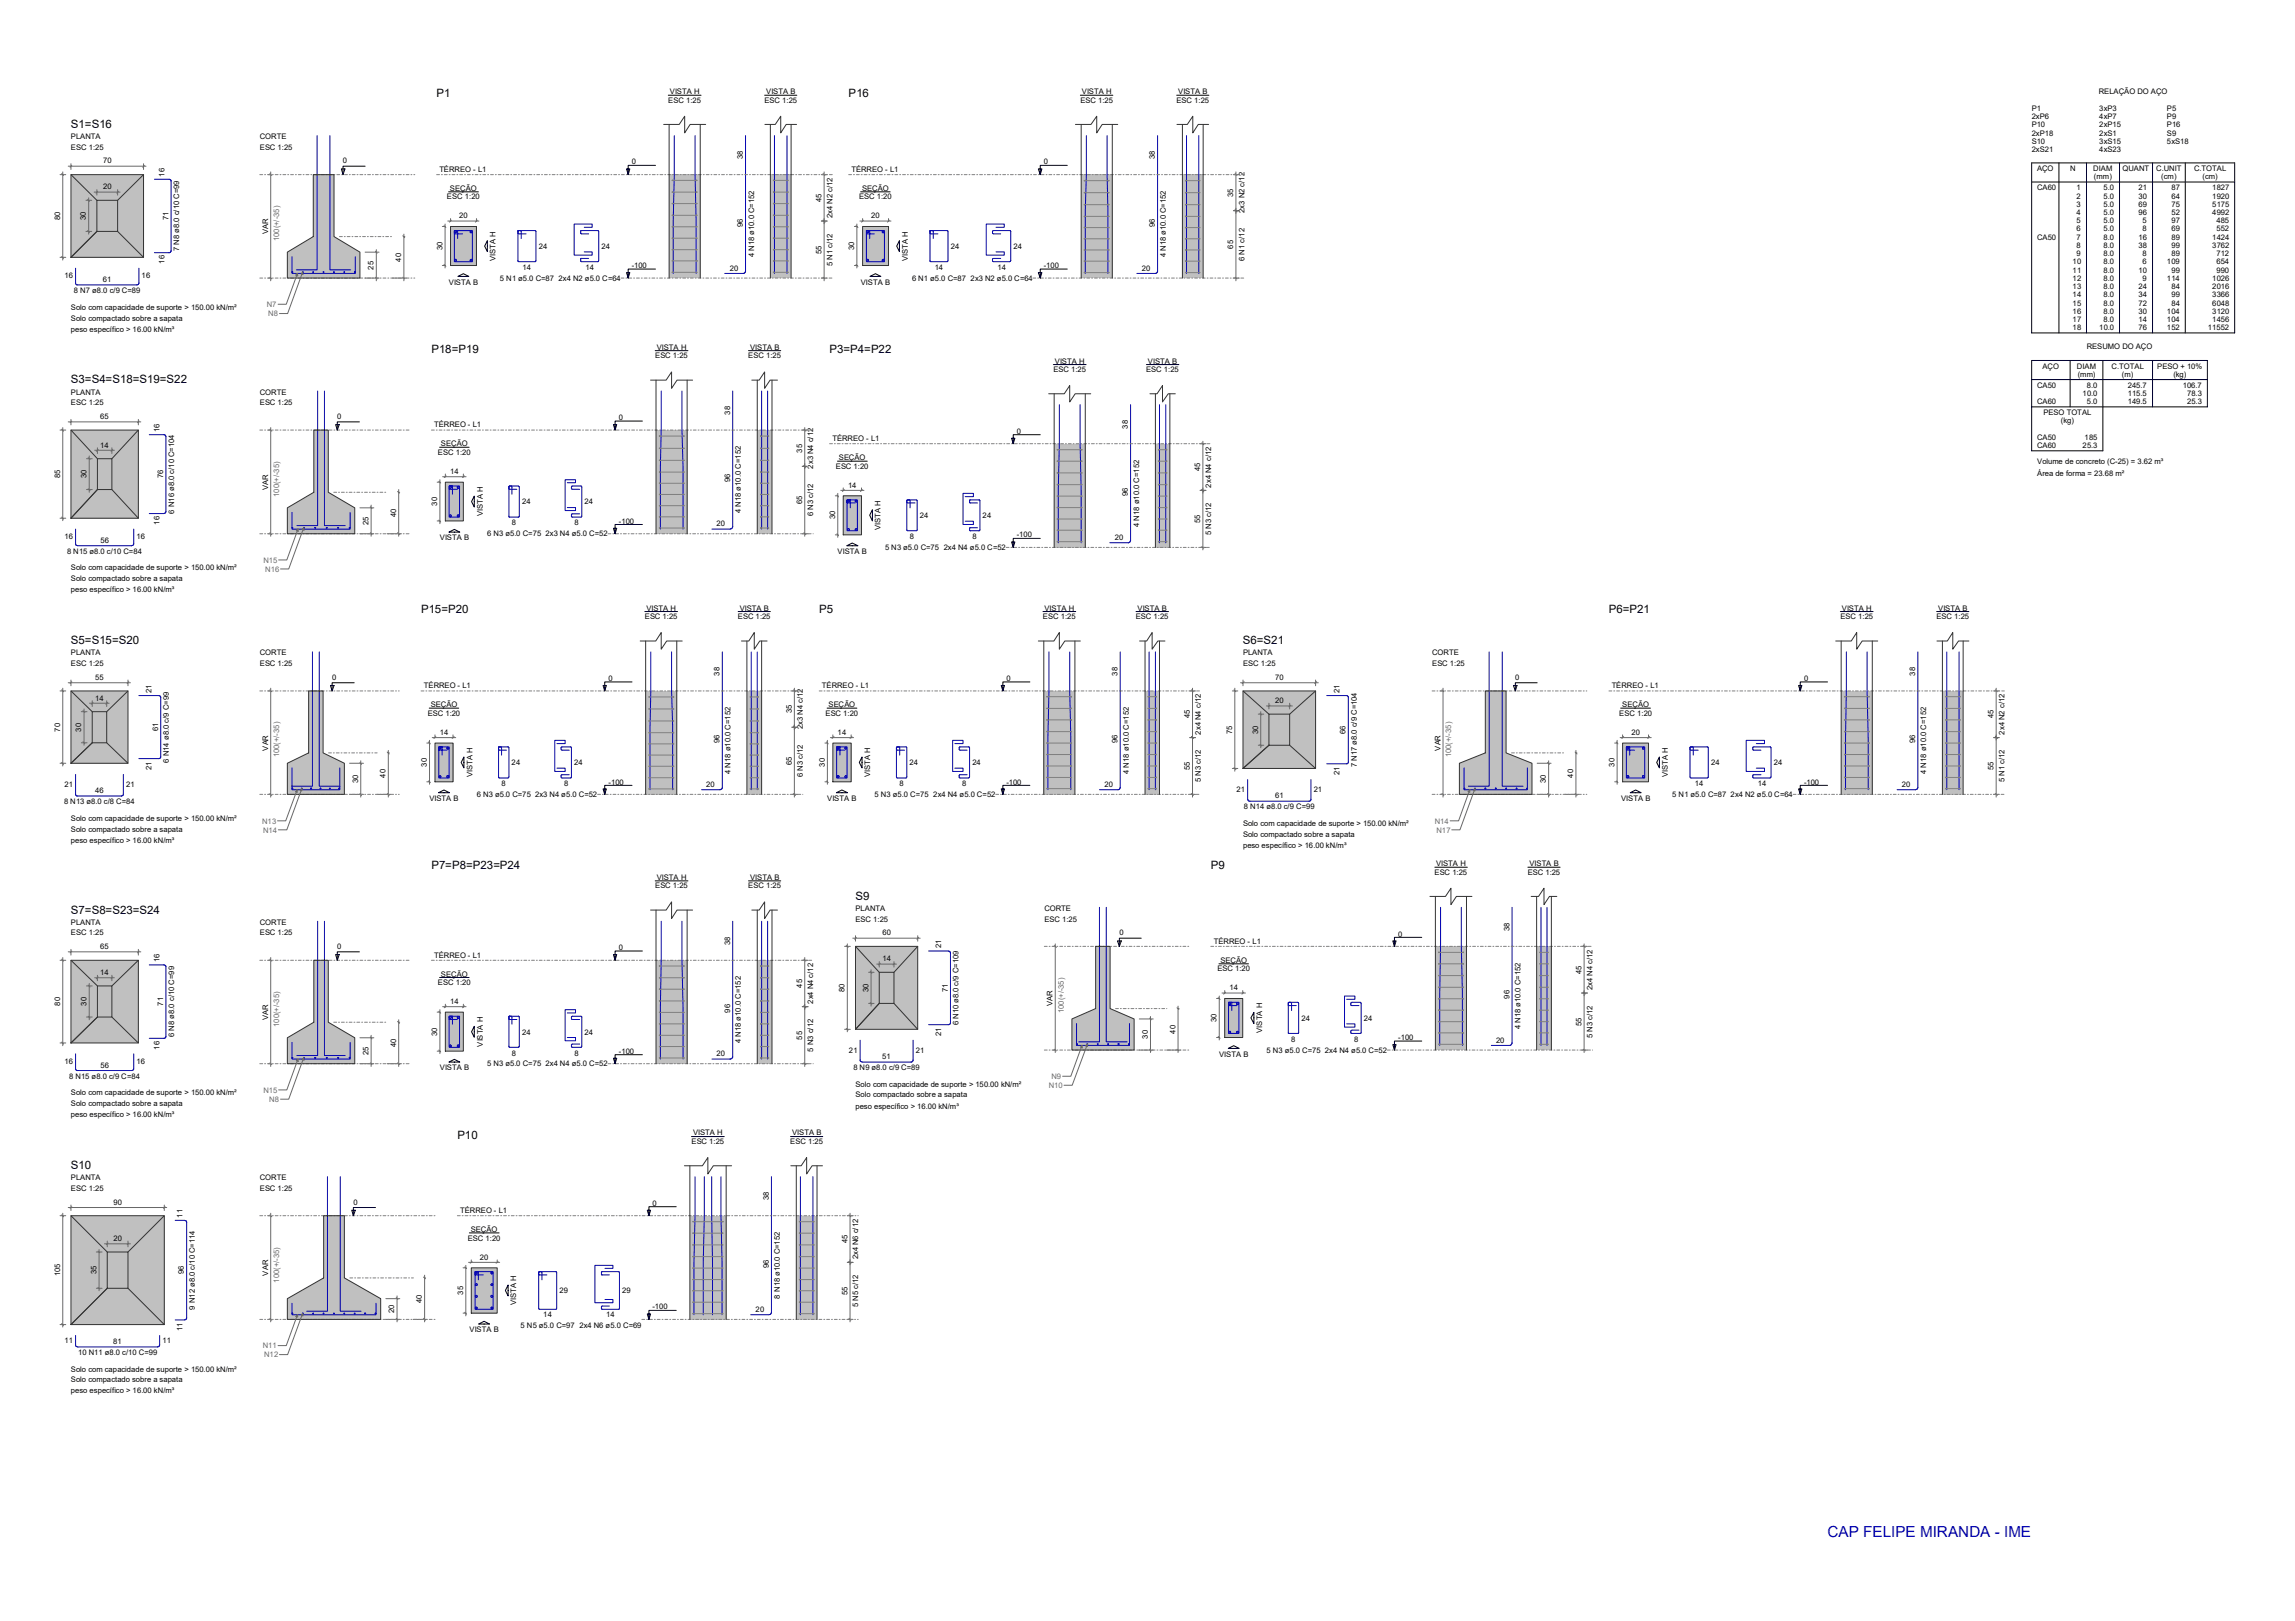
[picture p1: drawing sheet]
<svg xmlns="http://www.w3.org/2000/svg" width="841mm" height="594mm" viewBox="0 0 841 594" stroke-linecap="round" stroke-linejoin="round" font-family="sans-serif">
<defs><g id="words">
<text font-size="5.6" fill="#00f" x="669.7" y="563.2">CAP FELIPE MIRANDA - IME</text>
<g font-size="4.2">
<text x="160" y="35.6">P1</text>
<text x="311" y="35.6">P16</text>
<text x="26" y="46.9">S1=S16</text>
<text x="158.1" y="129.3">P18=P19</text>
<text x="304" y="129.3">P3=P4=P22</text>
<text x="26" y="140.5">S3=S4=S18=S19=S22</text>
<text x="154.3" y="224.8">P15=P20</text>
<text x="300.2" y="224.8">P5</text>
<text x="589.6" y="224.8">P6=P21</text>
<text x="26" y="236.1">S5=S15=S20</text>
<text x="455.5" y="236.1">S6=S21</text>
<text x="158.1" y="318.5">P7=P8=P23=P24</text>
<text x="443.7" y="318.5">P9</text>
<text x="313.5" y="329.8">S9</text>
<text x="26" y="334.8">S7=S8=S23=S24</text>
<text x="167.6" y="417.2">P10</text>
<text x="26" y="428.4">S10</text>
</g>
<g font-size="2.8">
<text x="245.5" y="34.6">VISTA H</text>
<text x="280.8" y="34.6">VISTA B</text>
<text x="396.5" y="34.6">VISTA H</text>
<text x="431.8" y="34.6">VISTA B</text>
<text x="769.1" y="34.6">RELAÇÃO DO AÇO</text>
<text x="244.9" y="37.6">ESC 1:25</text>
<text x="280.1" y="37.6">ESC 1:25</text>
<text x="395.9" y="37.6">ESC 1:25</text>
<text x="431.1" y="37.6">ESC 1:25</text>
<text x="744.5" y="40.6">P1</text>
<text x="769.3" y="40.6">3xP3</text>
<text x="794.1" y="40.6">P5</text>
<text x="744.5" y="43.6">2xP6</text>
<text x="744.5" y="46.6">P10</text>
<text x="769.3" y="43.6">4xP7</text>
<text x="769.3" y="46.6">2xP15</text>
<text x="794.1" y="43.6">P9</text>
<text x="794.1" y="46.6">P16</text>
<text x="26" y="50.9">PLANTA</text>
<text x="95.2" y="50.9">CORTE</text>
<text x="744.5" y="49.7">2xP18</text>
<text x="744.5" y="52.7">S10</text>
<text x="769.3" y="49.7">2xS1</text>
<text x="769.3" y="52.7">3xS15</text>
<text x="794.1" y="49.7">S9</text>
<text x="794.1" y="52.7">5xS18</text>
<text x="26" y="54.9">ESC 1:25</text>
<text x="37.8" y="59.9">70</text>
<text x="95.2" y="54.9">ESC 1:25</text>
<text x="125.7" y="59.9">0</text>
<text x="272.2" y="58.4" transform="rotate(-90 272.2 58.4)">38</text>
<text x="423.2" y="58.4" transform="rotate(-90 423.2 58.4)">38</text>
<text x="744.5" y="55.7">2xS21</text>
<text x="769.3" y="55.7">4xS23</text>
<text x="60.3" y="64.7" transform="rotate(-90 60.3 64.7)">16</text>
<text x="161" y="62.9">TÉRREO - L1</text>
<text x="231.5" y="60.3">0</text>
<text x="312" y="62.9">TÉRREO - L1</text>
<text x="382.5" y="60.3">0</text>
<text x="746.5" y="62.7">AÇO</text>
<text x="758.6" y="62.7">N</text>
<text x="767.1" y="62.7">DIAM</text>
<text x="767.3" y="65.7">(mm)</text>
<text x="777.8" y="62.7">QUANT</text>
<text x="790.2" y="62.7">C.UNIT</text>
<text x="792" y="65.7">(cm)</text>
<text x="804" y="62.7">C.TOTAL</text>
<text x="807.1" y="65.7">(cm)</text>
<text x="37.8" y="69.4">20</text>
<text x="164.9" y="70">SEÇÃO</text>
<text x="315.9" y="70">SEÇÃO</text>
<text x="746.5" y="69.8">CA60</text>
<text x="761" y="69.8">1</text>
<text x="770.8" y="69.8">5.0</text>
<text x="783.6" y="69.8">21</text>
<text x="795.7" y="69.8">87</text>
<text x="810.7" y="69.8">1827</text>
<text x="163.8" y="73">ESC 1:20</text>
<text x="301" y="74" transform="rotate(-90 301 74)">45</text>
<text x="314.8" y="73">ESC 1:20</text>
<text x="451.9" y="72.1" transform="rotate(-90 451.9 72.1)">35</text>
<text x="761" y="72.8">2</text>
<text x="761" y="75.8">3</text>
<text x="770.8" y="72.8">5.0</text>
<text x="770.8" y="75.8">5.0</text>
<text x="783.6" y="72.8">30</text>
<text x="783.6" y="75.8">69</text>
<text x="795.7" y="72.8">64</text>
<text x="795.7" y="75.8">75</text>
<text x="810.7" y="72.8">1920</text>
<text x="810.7" y="75.8">5175</text>
<text x="22" y="80.6" transform="rotate(-90 22 80.6)">80</text>
<text x="31.5" y="80.6" transform="rotate(-90 31.5 80.6)">30</text>
<text x="61.7" y="80.7" transform="rotate(-90 61.7 80.7)">71</text>
<text x="168.2" y="80">20</text>
<text x="272.2" y="83.2" transform="rotate(-90 272.2 83.2)">96</text>
<text x="305" y="80" transform="rotate(-90 305 80)">2x4 N2 c/12</text>
<text x="319.2" y="80">20</text>
<text x="423.2" y="83.2" transform="rotate(-90 423.2 83.2)">96</text>
<text x="456" y="78.1" transform="rotate(-90 456 78.1)">2x3 N2 c/12</text>
<text x="761" y="78.8">4</text>
<text x="761" y="81.8">5</text>
<text x="770.8" y="78.8">5.0</text>
<text x="770.8" y="81.8">5.0</text>
<text x="783.6" y="78.8">96</text>
<text x="785.1" y="81.8">5</text>
<text x="795.7" y="78.8">52</text>
<text x="795.7" y="81.8">97</text>
<text x="810.7" y="78.8">4992</text>
<text x="812.2" y="81.8">485</text>
<text x="98.2" y="85.8" transform="rotate(-90 98.2 85.8)">VAR</text>
<text x="746.5" y="87.8">CA50</text>
<text x="761" y="84.8">6</text>
<text x="761" y="87.8">7</text>
<text x="770.8" y="84.8">5.0</text>
<text x="770.8" y="87.8">8.0</text>
<text x="783.6" y="87.8">16</text>
<text x="785.1" y="84.8">8</text>
<text x="795.7" y="84.8">69</text>
<text x="795.7" y="87.8">89</text>
<text x="810.7" y="87.8">1424</text>
<text x="812.2" y="84.8">552</text>
<text x="65.7" y="92" transform="rotate(-90 65.7 92)">7 N8 ø8.0 c/10 C=99</text>
<text x="147" y="95.8" transform="rotate(-90 147 95.8)">40</text>
<text x="162.1" y="91.7" transform="rotate(-90 162.1 91.7)">30</text>
<text x="181.6" y="95.6" transform="rotate(-90 181.6 95.6)">VISTA H</text>
<text x="197.4" y="91.2">24</text>
<text x="220.4" y="91.2">24</text>
<text x="276.3" y="94.4" transform="rotate(-90 276.3 94.4)">4 N18 ø10.0 C=152</text>
<text x="301" y="93" transform="rotate(-90 301 93)">55</text>
<text x="313" y="91.7" transform="rotate(-90 313 91.7)">30</text>
<text x="332.6" y="95.6" transform="rotate(-90 332.6 95.6)">VISTA H</text>
<text x="348.4" y="91.2">24</text>
<text x="371.4" y="91.2">24</text>
<text x="427.2" y="94.4" transform="rotate(-90 427.2 94.4)">4 N18 ø10.0 C=152</text>
<text x="451.9" y="91.1" transform="rotate(-90 451.9 91.1)">65</text>
<text x="456" y="95.6" transform="rotate(-90 456 95.6)">6 N1 c/12</text>
<text x="761" y="90.9">8</text>
<text x="761" y="93.9">9</text>
<text x="770.8" y="90.9">8.0</text>
<text x="770.8" y="93.9">8.0</text>
<text x="783.6" y="90.9">38</text>
<text x="785.1" y="93.9">8</text>
<text x="795.7" y="90.9">99</text>
<text x="795.7" y="93.9">89</text>
<text x="810.7" y="90.9">3762</text>
<text x="812.2" y="93.9">712</text>
<text x="23.6" y="102">16</text>
<text x="51.9" y="102">16</text>
<text x="60.3" y="96.7" transform="rotate(-90 60.3 96.7)">16</text>
<text x="136.9" y="98.8" transform="rotate(-90 136.9 98.8)">25</text>
<text x="191.5" y="98.9">14</text>
<text x="214.5" y="98.9">14</text>
<text x="231.5" y="98.3">-100</text>
<text x="267.4" y="99.2">20</text>
<text x="305" y="97.5" transform="rotate(-90 305 97.5)">5 N1 c/12</text>
<text x="342.5" y="98.9">14</text>
<text x="365.5" y="98.9">14</text>
<text x="382.5" y="98.3">-100</text>
<text x="418.4" y="99.2">20</text>
<text x="759.5" y="96.9">10</text>
<text x="759.5" y="99.9">11</text>
<text x="770.8" y="96.9">8.0</text>
<text x="770.8" y="99.9">8.0</text>
<text x="783.6" y="99.9">10</text>
<text x="785.1" y="96.9">6</text>
<text x="794.1" y="96.9">109</text>
<text x="795.7" y="99.9">99</text>
<text x="812.2" y="96.9">654</text>
<text x="812.2" y="99.9">990</text>
<text x="27.1" y="107.4">8 N7 ø8.0 c/9 C=89</text>
<text x="37.7" y="103.4">61</text>
<text x="164.5" y="104.3">VISTA B</text>
<text x="183.2" y="102.9">5 N1 ø5.0 C=87</text>
<text x="204.7" y="102.9">2x4 N2 ø5.0 C=64</text>
<text x="315.5" y="104.3">VISTA B</text>
<text x="334.2" y="102.9">6 N1 ø5.0 C=87</text>
<text x="355.7" y="102.9">2x3 N2 ø5.0 C=64</text>
<text x="759.5" y="102.9">12</text>
<text x="759.5" y="105.9">13</text>
<text x="770.8" y="102.9">8.0</text>
<text x="770.8" y="105.9">8.0</text>
<text x="783.6" y="105.9">24</text>
<text x="785.1" y="102.9">9</text>
<text x="794.1" y="102.9">114</text>
<text x="795.7" y="105.9">84</text>
<text x="810.7" y="102.9">1026</text>
<text x="810.7" y="105.9">2016</text>
<text x="26" y="113.5">Solo com capacidade de suporte &gt; 150.00 kN/m²</text>
<text x="759.5" y="108.9">14</text>
<text x="759.5" y="112">15</text>
<text x="770.8" y="108.9">8.0</text>
<text x="770.8" y="112">8.0</text>
<text x="783.6" y="108.9">34</text>
<text x="783.6" y="112">72</text>
<text x="795.7" y="108.9">99</text>
<text x="795.7" y="112">84</text>
<text x="810.7" y="108.9">3366</text>
<text x="810.7" y="112">6048</text>
<text x="26" y="117.5">Solo compactado sobre a sapata</text>
<text x="759.5" y="115">16</text>
<text x="759.5" y="118">17</text>
<text x="770.8" y="115">8.0</text>
<text x="770.8" y="118">8.0</text>
<text x="783.6" y="115">30</text>
<text x="783.6" y="118">14</text>
<text x="794.1" y="115">104</text>
<text x="794.1" y="118">104</text>
<text x="810.7" y="115">3120</text>
<text x="810.7" y="118">1456</text>
<text x="26" y="121.5">peso específico &gt; 16.00 kN/m³</text>
<text x="759.5" y="121">18</text>
<text x="769.3" y="121">10.0</text>
<text x="783.6" y="121">76</text>
<text x="794.1" y="121">152</text>
<text x="809.1" y="121">11552</text>
<text x="240.1" y="131.3">ESC 1:25</text>
<text x="240.7" y="128.2">VISTA H</text>
<text x="274.2" y="131.3">ESC 1:25</text>
<text x="274.9" y="128.2">VISTA B</text>
<text x="764.7" y="128">RESUMO DO AÇO</text>
<text x="386" y="136.3">ESC 1:25</text>
<text x="386.5" y="133.3">VISTA H</text>
<text x="420" y="136.3">ESC 1:25</text>
<text x="420.7" y="133.3">VISTA B</text>
<text x="748.5" y="135.1">AÇO</text>
<text x="761.1" y="135.1">DIAM</text>
<text x="773.8" y="135.1">C.TOTAL</text>
<text x="790.5" y="135.1">PESO + 10%</text>
<text x="746.5" y="142.1">CA50</text>
<text x="761.4" y="138.1">(mm)</text>
<text x="764.7" y="142.1">8.0</text>
<text x="777.6" y="138.1">(m)</text>
<text x="779.7" y="142.1">245.7</text>
<text x="796.4" y="138.1">(kg)</text>
<text x="799.9" y="142.1">106.7</text>
<text x="26" y="148.6">ESC 1:25</text>
<text x="26" y="144.6">PLANTA</text>
<text x="95.2" y="148.6">ESC 1:25</text>
<text x="95.2" y="144.6">CORTE</text>
<text x="746.5" y="148.1">CA60</text>
<text x="763.2" y="145.1">10.0</text>
<text x="764.7" y="148.1">5.0</text>
<text x="779.7" y="145.1">115.5</text>
<text x="779.7" y="148.1">149.5</text>
<text x="801.5" y="145.1">78.3</text>
<text x="801.5" y="148.1">25.3</text>
<text x="36.7" y="153.6">65</text>
<text x="123.6" y="153.6">0</text>
<text x="226.8" y="154">0</text>
<text x="267.5" y="152" transform="rotate(-90 267.5 152)">38</text>
<text x="748.8" y="152.2">PESO TOTAL</text>
<text x="755.2" y="155.2">(kg)</text>
<text x="58.4" y="158.3" transform="rotate(-90 58.4 158.3)">16</text>
<text x="159.1" y="156.6">TÉRREO - L1</text>
<text x="305" y="161.6">TÉRREO - L1</text>
<text x="372.6" y="159">0</text>
<text x="413.3" y="157.1" transform="rotate(-90 413.3 157.1)">38</text>
<text x="746.5" y="161.2">CA50</text>
<text x="763.9" y="161.2">185</text>
<text x="36.7" y="164">14</text>
<text x="160.5" y="166.7">ESC 1:20</text>
<text x="161.6" y="163.6">SEÇÃO</text>
<text x="293.9" y="165.9" transform="rotate(-90 293.9 165.9)">35</text>
<text x="746.5" y="164.2">CA60</text>
<text x="763.2" y="164.2">25.3</text>
<text x="164.9" y="173.7">14</text>
<text x="298" y="171.7" transform="rotate(-90 298 171.7)">2x3 N4 c/12</text>
<text x="306.3" y="171.7">ESC 1:20</text>
<text x="307.4" y="168.7">SEÇÃO</text>
<text x="439.8" y="172.8" transform="rotate(-90 439.8 172.8)">45</text>
<text x="746.5" y="170.2">Volume de concreto (C-25) = 3.62 m³</text>
<text x="22" y="175.3" transform="rotate(-90 22 175.3)">85</text>
<text x="31.7" y="175.3" transform="rotate(-90 31.7 175.3)">30</text>
<text x="59.8" y="175.3" transform="rotate(-90 59.8 175.3)">76</text>
<text x="98.2" y="179.5" transform="rotate(-90 98.2 179.5)">VAR</text>
<text x="267.5" y="176.8" transform="rotate(-90 267.5 176.8)">96</text>
<text x="310.8" y="178.7">14</text>
<text x="443.8" y="178.6" transform="rotate(-90 443.8 178.6)">2x4 N4 c/12</text>
<text x="746.5" y="174.3">Área de forma = 23.68 m²</text>
<text x="160.2" y="185.3" transform="rotate(-90 160.2 185.3)">30</text>
<text x="191.3" y="184.8">24</text>
<text x="214.2" y="184.8">24</text>
<text x="293.9" y="184.7" transform="rotate(-90 293.9 184.7)">65</text>
<text x="413.3" y="181.9" transform="rotate(-90 413.3 181.9)">96</text>
<text x="63.8" y="188.2" transform="rotate(-90 63.8 188.2)">6 N16 ø8.0 c/10 C=104</text>
<text x="145.1" y="189.5" transform="rotate(-90 145.1 189.5)">40</text>
<text x="176.9" y="189.2" transform="rotate(-90 176.9 189.2)">VISTA H</text>
<text x="226.8" y="191.9">-100</text>
<text x="271.5" y="188" transform="rotate(-90 271.5 188)">4 N18 ø10.0 C=152</text>
<text x="298" y="189.2" transform="rotate(-90 298 189.2)">6 N3 c/12</text>
<text x="306" y="190.3" transform="rotate(-90 306 190.3)">30</text>
<text x="337.1" y="189.9">24</text>
<text x="360.1" y="189.9">24</text>
<text x="439.8" y="191.7" transform="rotate(-90 439.8 191.7)">55</text>
<text x="23.6" y="197.6">16</text>
<text x="50" y="197.6">16</text>
<text x="58.4" y="192.3" transform="rotate(-90 58.4 192.3)">16</text>
<text x="135" y="192.4" transform="rotate(-90 135 192.4)">25</text>
<text x="161.2" y="198">VISTA B</text>
<text x="178.5" y="196.5">6 N3 ø5.0 C=75</text>
<text x="187.6" y="192.5">8</text>
<text x="199.9" y="196.5">2x3 N4 ø5.0 C=52</text>
<text x="210.5" y="192.5">8</text>
<text x="262.6" y="192.9">20</text>
<text x="322.7" y="194.2" transform="rotate(-90 322.7 194.2)">VISTA H</text>
<text x="333.4" y="197.6">8</text>
<text x="356.4" y="197.6">8</text>
<text x="372.6" y="196.9">-100</text>
<text x="408.5" y="197.9">20</text>
<text x="417.4" y="193" transform="rotate(-90 417.4 193)">4 N18 ø10.0 C=152</text>
<text x="443.8" y="196.2" transform="rotate(-90 443.8 196.2)">5 N3 c/12</text>
<text x="24.6" y="203">8 N15 ø8.0 c/10 C=84</text>
<text x="36.8" y="199">56</text>
<text x="307" y="203">VISTA B</text>
<text x="324.3" y="201.6">5 N3 ø5.0 C=75</text>
<text x="345.8" y="201.6">2x4 N4 ø5.0 C=52</text>
<text x="26" y="209">Solo com capacidade de suporte &gt; 150.00 kN/m²</text>
<text x="26" y="213">Solo compactado sobre a sapata</text>
<text x="26" y="217">peso específico &gt; 16.00 kN/m³</text>
<text x="236.3" y="226.8">ESC 1:25</text>
<text x="236.9" y="223.8">VISTA H</text>
<text x="270.4" y="226.8">ESC 1:25</text>
<text x="271.1" y="223.8">VISTA B</text>
<text x="382.2" y="226.8">ESC 1:25</text>
<text x="382.7" y="223.8">VISTA H</text>
<text x="416.2" y="226.8">ESC 1:25</text>
<text x="416.9" y="223.8">VISTA B</text>
<text x="674.4" y="226.8">ESC 1:25</text>
<text x="675" y="223.8">VISTA H</text>
<text x="709.6" y="226.8">ESC 1:25</text>
<text x="710.2" y="223.8">VISTA B</text>
<text x="26" y="244.1">ESC 1:25</text>
<text x="26" y="240.1">PLANTA</text>
<text x="95.2" y="244.1">ESC 1:25</text>
<text x="95.2" y="240.1">CORTE</text>
<text x="455.5" y="244.1">ESC 1:25</text>
<text x="455.5" y="240.1">PLANTA</text>
<text x="524.8" y="244.1">ESC 1:25</text>
<text x="524.8" y="240.1">CORTE</text>
<text x="34.8" y="249.2">55</text>
<text x="121.7" y="249.2">0</text>
<text x="223" y="249.5">0</text>
<text x="263.7" y="247.6" transform="rotate(-90 263.7 247.6)">38</text>
<text x="368.8" y="249.5">0</text>
<text x="409.5" y="247.6" transform="rotate(-90 409.5 247.6)">38</text>
<text x="467.2" y="249.2">70</text>
<text x="555.3" y="249.2">0</text>
<text x="661.1" y="249.5">0</text>
<text x="701.8" y="247.6" transform="rotate(-90 701.8 247.6)">38</text>
<text x="34.8" y="256.7">14</text>
<text x="55.5" y="253.9" transform="rotate(-90 55.5 253.9)">21</text>
<text x="155.3" y="252.2">TÉRREO - L1</text>
<text x="301.2" y="252.2">TÉRREO - L1</text>
<text x="467.2" y="257.7">20</text>
<text x="490.8" y="253.9" transform="rotate(-90 490.8 253.9)">21</text>
<text x="590.6" y="252.2">TÉRREO - L1</text>
<text x="156.7" y="262.2">ESC 1:20</text>
<text x="157.8" y="259.2">SEÇÃO</text>
<text x="290.1" y="261.3" transform="rotate(-90 290.1 261.3)">35</text>
<text x="302.5" y="262.2">ESC 1:20</text>
<text x="303.6" y="259.2">SEÇÃO</text>
<text x="436" y="263.2" transform="rotate(-90 436 263.2)">45</text>
<text x="593.4" y="262.2">ESC 1:20</text>
<text x="594.5" y="259.2">SEÇÃO</text>
<text x="730.5" y="263.2" transform="rotate(-90 730.5 263.2)">45</text>
<text x="22" y="268.1" transform="rotate(-90 22 268.1)">70</text>
<text x="29.8" y="268.1" transform="rotate(-90 29.8 268.1)">30</text>
<text x="57.9" y="268" transform="rotate(-90 57.9 268)">61</text>
<text x="161.2" y="269.3">14</text>
<text x="294.2" y="267.2" transform="rotate(-90 294.2 267.2)">2x3 N4 c/12</text>
<text x="307" y="269.3">14</text>
<text x="440" y="269.2" transform="rotate(-90 440 269.2)">2x4 N4 c/12</text>
<text x="451.5" y="268.9" transform="rotate(-90 451.5 268.9)">75</text>
<text x="461" y="268.9" transform="rotate(-90 461 268.9)">30</text>
<text x="493.1" y="269" transform="rotate(-90 493.1 269)">66</text>
<text x="597.8" y="269.3">20</text>
<text x="734.5" y="269.2" transform="rotate(-90 734.5 269.2)">2x4 N2 c/12</text>
<text x="98.2" y="275.1" transform="rotate(-90 98.2 275.1)">VAR</text>
<text x="263.7" y="272.4" transform="rotate(-90 263.7 272.4)">96</text>
<text x="409.5" y="272.4" transform="rotate(-90 409.5 272.4)">96</text>
<text x="527.8" y="275.1" transform="rotate(-90 527.8 275.1)">VAR</text>
<text x="701.8" y="272.4" transform="rotate(-90 701.8 272.4)">96</text>
<text x="61.9" y="279.4" transform="rotate(-90 61.9 279.4)">6 N14 ø8.0 c/9 C=99</text>
<text x="156.4" y="280.9" transform="rotate(-90 156.4 280.9)">30</text>
<text x="187.5" y="280.4">24</text>
<text x="210.4" y="280.4">24</text>
<text x="290.1" y="280.3" transform="rotate(-90 290.1 280.3)">65</text>
<text x="302.2" y="280.9" transform="rotate(-90 302.2 280.9)">30</text>
<text x="333.3" y="280.4">24</text>
<text x="356.3" y="280.4">24</text>
<text x="497.2" y="281.1" transform="rotate(-90 497.2 281.1)">7 N17 ø8.0 c/9 C=104</text>
<text x="591.6" y="280.9" transform="rotate(-90 591.6 280.9)">30</text>
<text x="627" y="280.4">24</text>
<text x="650" y="280.4">24</text>
<text x="55.5" y="282.2" transform="rotate(-90 55.5 282.2)">21</text>
<text x="131.2" y="286.9" transform="rotate(-90 131.2 286.9)">30</text>
<text x="141.3" y="285" transform="rotate(-90 141.3 285)">40</text>
<text x="173.1" y="284.9" transform="rotate(-90 173.1 284.9)">VISTA H</text>
<text x="223" y="287.5">-100</text>
<text x="267.7" y="283.5" transform="rotate(-90 267.7 283.5)">4 N18 ø10.0 C=152</text>
<text x="294.2" y="284.8" transform="rotate(-90 294.2 284.8)">6 N3 c/12</text>
<text x="318.9" y="284.9" transform="rotate(-90 318.9 284.9)">VISTA H</text>
<text x="368.8" y="287.5">-100</text>
<text x="413.6" y="283.5" transform="rotate(-90 413.6 283.5)">4 N18 ø10.0 C=152</text>
<text x="436" y="282.2" transform="rotate(-90 436 282.2)">55</text>
<text x="440" y="286.7" transform="rotate(-90 440 286.7)">5 N3 c/12</text>
<text x="490.8" y="284.1" transform="rotate(-90 490.8 284.1)">21</text>
<text x="566.5" y="286.9" transform="rotate(-90 566.5 286.9)">30</text>
<text x="576.5" y="285" transform="rotate(-90 576.5 285)">40</text>
<text x="611.2" y="284.9" transform="rotate(-90 611.2 284.9)">VISTA H</text>
<text x="661.1" y="287.5">-100</text>
<text x="705.8" y="283.5" transform="rotate(-90 705.8 283.5)">4 N18 ø10.0 C=152</text>
<text x="730.5" y="282.2" transform="rotate(-90 730.5 282.2)">55</text>
<text x="734.5" y="286.7" transform="rotate(-90 734.5 286.7)">5 N1 c/12</text>
<text x="23.6" y="288.4">21</text>
<text x="34.9" y="290.7">46</text>
<text x="46.2" y="288.4">21</text>
<text x="157.4" y="293.5">VISTA B</text>
<text x="174.7" y="292.1">6 N3 ø5.0 C=75</text>
<text x="183.8" y="288.1">8</text>
<text x="196.1" y="292.1">2x3 N4 ø5.0 C=52</text>
<text x="206.7" y="288.1">8</text>
<text x="258.8" y="288.4">20</text>
<text x="303.2" y="293.5">VISTA B</text>
<text x="320.5" y="292.1">5 N3 ø5.0 C=75</text>
<text x="329.6" y="288.1">8</text>
<text x="342" y="292.1">2x4 N4 ø5.0 C=52</text>
<text x="352.6" y="288.1">8</text>
<text x="404.7" y="288.4">20</text>
<text x="453.1" y="290.3">21</text>
<text x="467.3" y="292.6">61</text>
<text x="481.4" y="290.3">21</text>
<text x="594.1" y="293.5">VISTA B</text>
<text x="612.8" y="292.1">5 N1 ø5.0 C=87</text>
<text x="621.1" y="288.1">14</text>
<text x="634.2" y="292.1">2x4 N2 ø5.0 C=64</text>
<text x="644.1" y="288.1">14</text>
<text x="696.9" y="288.4">20</text>
<text x="23.5" y="294.7">8 N13 ø8.0 c/8 C=84</text>
<text x="455.8" y="296.6">8 N14 ø8.0 c/9 C=99</text>
<text x="26" y="304.8">Solo compactado sobre a sapata</text>
<text x="26" y="300.8">Solo com capacidade de suporte &gt; 150.00 kN/m²</text>
<text x="455.5" y="302.7">Solo com capacidade de suporte &gt; 150.00 kN/m²</text>
<text x="26" y="308.8">peso específico &gt; 16.00 kN/m³</text>
<text x="455.5" y="310.7">peso específico &gt; 16.00 kN/m³</text>
<text x="455.5" y="306.7">Solo compactado sobre a sapata</text>
<text x="526.2" y="317.5">VISTA H</text>
<text x="560.5" y="317.5">VISTA B</text>
<text x="240.7" y="322.5">VISTA H</text>
<text x="274.9" y="322.5">VISTA B</text>
<text x="525.7" y="320.5">ESC 1:25</text>
<text x="559.8" y="320.5">ESC 1:25</text>
<text x="240.1" y="325.5">ESC 1:25</text>
<text x="274.2" y="325.5">ESC 1:25</text>
<text x="313.5" y="333.8">PLANTA</text>
<text x="382.7" y="333.8">CORTE</text>
<text x="26" y="338.8">PLANTA</text>
<text x="95.2" y="338.8">CORTE</text>
<text x="313.5" y="337.8">ESC 1:25</text>
<text x="382.7" y="337.8">ESC 1:25</text>
<text x="553.1" y="341.3" transform="rotate(-90 553.1 341.3)">38</text>
<text x="26" y="342.8">ESC 1:25</text>
<text x="36.7" y="347.8">65</text>
<text x="95.2" y="342.8">ESC 1:25</text>
<text x="123.6" y="347.8">0</text>
<text x="267.5" y="346.3" transform="rotate(-90 267.5 346.3)">38</text>
<text x="323.3" y="342.8">60</text>
<text x="344.9" y="347.5" transform="rotate(-90 344.9 347.5)">21</text>
<text x="410.2" y="342.8">0</text>
<text x="444.8" y="345.8">TÉRREO - L1</text>
<text x="512.4" y="343.2">0</text>
<text x="58.4" y="352.6" transform="rotate(-90 58.4 352.6)">16</text>
<text x="159.1" y="350.9">TÉRREO - L1</text>
<text x="226.8" y="348.2">0</text>
<text x="323.3" y="352.3">14</text>
<text x="447.2" y="352.9">SEÇÃO</text>
<text x="36.7" y="357.3">14</text>
<text x="161.6" y="357.9">SEÇÃO</text>
<text x="446.1" y="355.9">ESC 1:20</text>
<text x="579.5" y="357" transform="rotate(-90 579.5 357)">45</text>
<text x="160.5" y="360.9">ESC 1:20</text>
<text x="293.9" y="361.9" transform="rotate(-90 293.9 361.9)">45</text>
<text x="309.5" y="363.6" transform="rotate(-90 309.5 363.6)">80</text>
<text x="318.2" y="363.6" transform="rotate(-90 318.2 363.6)">30</text>
<text x="347.3" y="363.6" transform="rotate(-90 347.3 363.6)">71</text>
<text x="450.6" y="362.9">14</text>
<text x="553.1" y="366" transform="rotate(-90 553.1 366)">96</text>
<text x="583.6" y="362.8" transform="rotate(-90 583.6 362.8)">2x4 N4 c/12</text>
<text x="22" y="368.6" transform="rotate(-90 22 368.6)">80</text>
<text x="31.7" y="368.6" transform="rotate(-90 31.7 368.6)">30</text>
<text x="59.8" y="368.6" transform="rotate(-90 59.8 368.6)">71</text>
<text x="164.9" y="367.9">14</text>
<text x="267.5" y="371.1" transform="rotate(-90 267.5 371.1)">96</text>
<text x="298" y="367.8" transform="rotate(-90 298 367.8)">2x4 N4 c/12</text>
<text x="385.7" y="368.7" transform="rotate(-90 385.7 368.7)">VAR</text>
<text x="98.2" y="373.7" transform="rotate(-90 98.2 373.7)">VAR</text>
<text x="351.3" y="375.7" transform="rotate(-90 351.3 375.7)">6 N10 ø8.0 c/9 C=109</text>
<text x="445.8" y="374.5" transform="rotate(-90 445.8 374.5)">30</text>
<text x="476.9" y="374">24</text>
<text x="499.8" y="374">24</text>
<text x="557.1" y="377.2" transform="rotate(-90 557.1 377.2)">4 N18 ø10.0 C=152</text>
<text x="579.5" y="375.9" transform="rotate(-90 579.5 375.9)">55</text>
<text x="63.8" y="379.9" transform="rotate(-90 63.8 379.9)">6 N8 ø8.0 c/10 C=99</text>
<text x="145.1" y="383.8" transform="rotate(-90 145.1 383.8)">40</text>
<text x="160.2" y="379.6" transform="rotate(-90 160.2 379.6)">30</text>
<text x="176.9" y="383.5" transform="rotate(-90 176.9 383.5)">VISTA H</text>
<text x="191.3" y="379.1">24</text>
<text x="214.2" y="379.1">24</text>
<text x="271.5" y="382.2" transform="rotate(-90 271.5 382.2)">4 N18 ø10.0 C=152</text>
<text x="293.9" y="381" transform="rotate(-90 293.9 381)">55</text>
<text x="344.9" y="379.6" transform="rotate(-90 344.9 379.6)">21</text>
<text x="420.6" y="380.6" transform="rotate(-90 420.6 380.6)">30</text>
<text x="430.7" y="378.8" transform="rotate(-90 430.7 378.8)">40</text>
<text x="462.5" y="378.4" transform="rotate(-90 462.5 378.4)">VISTA H</text>
<text x="473.2" y="381.7">8</text>
<text x="496.2" y="381.7">8</text>
<text x="512.4" y="381.1">-100</text>
<text x="548.2" y="382.1">20</text>
<text x="583.6" y="380.4" transform="rotate(-90 583.6 380.4)">5 N3 c/12</text>
<text x="23.6" y="389.9">16</text>
<text x="50" y="389.9">16</text>
<text x="58.4" y="384.6" transform="rotate(-90 58.4 384.6)">16</text>
<text x="135" y="386.6" transform="rotate(-90 135 386.6)">25</text>
<text x="187.6" y="386.8">8</text>
<text x="210.5" y="386.8">8</text>
<text x="226.8" y="386.2">-100</text>
<text x="262.6" y="387.1">20</text>
<text x="298" y="385.4" transform="rotate(-90 298 385.4)">5 N3 c/12</text>
<text x="311.1" y="385.8">21</text>
<text x="323.3" y="388.2">51</text>
<text x="335.6" y="385.8">21</text>
<text x="446.7" y="387.2">VISTA B</text>
<text x="464.1" y="385.8">5 N3 ø5.0 C=75</text>
<text x="485.5" y="385.8">2x4 N4 ø5.0 C=52</text>
<text x="25.4" y="395.3">8 N15 ø8.0 c/9 C=84</text>
<text x="36.8" y="391.3">56</text>
<text x="161.2" y="392.2">VISTA B</text>
<text x="178.5" y="390.8">5 N3 ø5.0 C=75</text>
<text x="199.9" y="390.8">2x4 N4 ø5.0 C=52</text>
<text x="312.7" y="392.2">8 N9 ø8.0 c/9 C=89</text>
<text x="26" y="401.4">Solo com capacidade de suporte &gt; 150.00 kN/m²</text>
<text x="313.5" y="398.2">Solo com capacidade de suporte &gt; 150.00 kN/m²</text>
<text x="26" y="405.4">Solo compactado sobre a sapata</text>
<text x="313.5" y="406.3">peso específico &gt; 16.00 kN/m³</text>
<text x="313.5" y="402.2">Solo compactado sobre a sapata</text>
<text x="26" y="409.4">peso específico &gt; 16.00 kN/m³</text>
<text x="253.4" y="419.2">ESC 1:25</text>
<text x="254" y="416.1">VISTA H</text>
<text x="289.6" y="419.2">ESC 1:25</text>
<text x="290.2" y="416.1">VISTA B</text>
<text x="26" y="436.5">ESC 1:25</text>
<text x="26" y="432.5">PLANTA</text>
<text x="95.2" y="436.5">ESC 1:25</text>
<text x="95.2" y="432.5">CORTE</text>
<text x="41.6" y="441.5">90</text>
<text x="129.5" y="441.5">0</text>
<text x="239.1" y="441.9">0</text>
<text x="281.7" y="439.9" transform="rotate(-90 281.7 439.9)">38</text>
<text x="66.9" y="446.2" transform="rotate(-90 66.9 446.2)">11</text>
<text x="168.6" y="444.5">TÉRREO - L1</text>
<text x="41.6" y="454.8">20</text>
<text x="171.4" y="454.6">ESC 1:20</text>
<text x="172.5" y="451.5">SEÇÃO</text>
<text x="310.5" y="455.6" transform="rotate(-90 310.5 455.6)">45</text>
<text x="175.9" y="461.6">20</text>
<text x="314.5" y="461.5" transform="rotate(-90 314.5 461.5)">2x4 N6 c/12</text>
<text x="22" y="467.7" transform="rotate(-90 22 467.7)">105</text>
<text x="35.3" y="466.9" transform="rotate(-90 35.3 466.9)">35</text>
<text x="67.4" y="467" transform="rotate(-90 67.4 467)">96</text>
<text x="98.2" y="467.4" transform="rotate(-90 98.2 467.4)">VAR</text>
<text x="281.7" y="464.7" transform="rotate(-90 281.7 464.7)">96</text>
<text x="205" y="473.9">29</text>
<text x="228" y="473.9">29</text>
<text x="71.4" y="479.9" transform="rotate(-90 71.4 479.9)">9 N12 ø8.0 c/10 C=114</text>
<text x="154.6" y="477.4" transform="rotate(-90 154.6 477.4)">40</text>
<text x="169.7" y="474.4" transform="rotate(-90 169.7 474.4)">35</text>
<text x="189.2" y="478.3" transform="rotate(-90 189.2 478.3)">VISTA H</text>
<text x="239.1" y="479.8">-100</text>
<text x="285.8" y="475.8" transform="rotate(-90 285.8 475.8)">8 N18 ø10.0 C=152</text>
<text x="310.5" y="474.5" transform="rotate(-90 310.5 474.5)">55</text>
<text x="314.5" y="479" transform="rotate(-90 314.5 479)">5 N5 c/12</text>
<text x="144.5" y="481.2" transform="rotate(-90 144.5 481.2)">20</text>
<text x="199.1" y="482.8">14</text>
<text x="222.1" y="482.8">14</text>
<text x="276.9" y="480.8">20</text>
<text x="66.9" y="487.8" transform="rotate(-90 66.9 487.8)">11</text>
<text x="172" y="488.2">VISTA B</text>
<text x="190.8" y="486.8">5 N5 ø5.0 C=97</text>
<text x="212.3" y="486.8">2x4 N6 ø5.0 C=69</text>
<text x="23.6" y="492.1">11</text>
<text x="28.6" y="496.6">10 N11 ø8.0 c/10 C=99</text>
<text x="41.5" y="492.6">81</text>
<text x="59.5" y="492.1">11</text>
<text x="26" y="502.6">Solo com capacidade de suporte &gt; 150.00 kN/m²</text>
<text x="26" y="506.6">Solo compactado sobre a sapata</text>
<text x="26" y="510.6">peso específico &gt; 16.00 kN/m³</text>
</g>
<g font-size="2.8" fill="#696969">
<text x="102.3" y="88.4" transform="rotate(-90 102.3 88.4)">100(+/-35)</text>
<text x="97.8" y="112.5">N7</text>
<text x="98.3" y="115.9">N8</text>
<text x="102.3" y="182.1" transform="rotate(-90 102.3 182.1)">100(+/-35)</text>
<text x="96.5" y="206.2">N15</text>
<text x="97.2" y="209.5">N16</text>
<text x="102.3" y="277.6" transform="rotate(-90 102.3 277.6)">100(+/-35)</text>
<text x="531.8" y="277.6" transform="rotate(-90 531.8 277.6)">100(+/-35)</text>
<text x="96.1" y="301.8">N13</text>
<text x="96.4" y="305.1">N14</text>
<text x="525.8" y="301.8">N14</text>
<text x="526.4" y="305.1">N17</text>
<text x="389.8" y="371.3" transform="rotate(-90 389.8 371.3)">100(+/-35)</text>
<text x="102.3" y="376.3" transform="rotate(-90 102.3 376.3)">100(+/-35)</text>
<text x="385.3" y="395.4">N9</text>
<text x="96.5" y="400.4">N15</text>
<text x="384.3" y="398.7">N10</text>
<text x="98.7" y="403.8">N8</text>
<text x="102.3" y="470" transform="rotate(-90 102.3 470)">100(+/-35)</text>
<text x="96.3" y="494.1">N11</text>
<text x="96.8" y="497.4">N12</text>
</g>
</g></defs>
<g fill="#c0c0c0">
<path d="M105.3 64h26.6v37.9h-26.6z"/>
<path d="M433.3 64h7.6v37.9h-7.6z"/>
<path d="M396.2 64h11.4v37.9h-11.4z"/>
<path d="M165.1 83h9.5v14.3h-9.5z"/>
<path d="M245.2 64h11.4v37.9h-11.4z"/>
<path d="M282.3 64h7.6v37.9h-7.6z"/>
<path d="M316.1 83h9.5v14.3h-9.5z"/>
</g>
<path d="M165.1 83h9.5v14.3h-9.5z" fill="none" stroke="#333" stroke-width=".37"/>
<path d="M164.4 70.3h10.9" fill="none" stroke="#000" stroke-width=".37"/>
<g fill="none" stroke="#696969" stroke-width=".37">
<path d="M162.1 83h1.1M162.1 97.3h1.1M162.7 82.7l.7 .7M162.7 96.9l.7 .7M163.1 82.1v16.1M164.1 81h11.4M165.1 80.1v1M165.4 80.7l-.7 .7M174.6 80.1v1M174.9 80.7l-.7 .7M301 81h2.1M301.6 80.7l.7 .7"/>
<path d="M302 80.1v22.8M301 101.9h2.1M301.6 101.6l.7 .6"/>
</g>
<path d="M166.6 95.3l.4-.3 .3 .4-.5 .3zM166.6 84.8l.6-.1v.5l-.4 .1zM169.5 85.7h-3v-1.2h6.6v11.4h-6.6v-11.4h1.2v2.9M172.5 95.1l.4 .1v.4l-.6-.1zM172.5 84.6l.5 .3-.3 .4-.4-.2z" fill="none" stroke="#0000bd" stroke-width=".37"/>
<path d="M273.2 49.7v49.8l-.7 .7h-6.9M189.8 84.6h6.5v11.2l-6.2 .1-.3-.2zM189.8 85.5l3 .2M190.8 84.5l.2 2.9M214.1 83.3h2.9v-1.2h-6.6v11.4h6.6v-1.2h-2.9M215.7 85.7h-2.6l-.3-.2v-.9l6.3-.1 .3 .3-.1 11-6.2 .1-.3-.2 .1-1h2.8" fill="none" stroke="#000081" stroke-width=".37"/>
<path d="M303 85.5h2v12h-2z" fill="#fff"/>
<path d="M301 64h2.1M301.6 63.6l.7 .7M302 63v19M301 81h2.1M301.6 80.7l.7 .7" fill="none" stroke="#696969" stroke-width=".37"/>
<path d="M303 65h2v15h-2z" fill="#fff"/>
<path d="M160 64h145M227.6 101.9h77.4" fill="none" stroke="#808080" stroke-width=".37" stroke-dasharray="1.1 .7 .4 .7"/>
<path d="M244.9 34.9h12M280.2 34.9h11.8M240.2 60.6h-10v3.4l-.6-2.1h1.2l-.6 2.1M315.4 70.3h10.8M178.6 88.2v4l-1-2zM240.2 98.6h-10v3.3l-.6-2h1.2l-.6 2M167.8 101.3l2-1 2 1z" fill="none" stroke="#000" stroke-width=".37"/>
<path d="M243.2 45.6h5.7l2-3v6.1l2-3.1h5.7M245.2 45.6v56.3M256.6 45.6v56.3M280.3 45.6h3.8l2-3v6.1l2-3.1h3.8M282.3 45.6v56.3M289.9 45.6v56.3M316.1 83h9.5v14.3h-9.5z" fill="none" stroke="#333" stroke-width=".37"/>
<path d="M247.1 49.7l-.4 50.5M254.7 49.7l.4 50.5M283.8 49.7v50.5M288.4 49.7v50.5M317.6 95.3l.4-.3 .3 .4-.5 .3zM317.6 84.8l.6-.1v.5l-.4 .1zM320.4 85.7h-2.9v-1.2h6.6v11.4h-6.6v-11.4h1.2v2.9M323.3 95.3l.4-.3 .3 .4-.5 .3zM323.3 84.8l.6-.1v.5l-.4 .1z" fill="none" stroke="#0000bd" stroke-width=".37"/>
<g fill="none" stroke="#808080" stroke-width=".37">
<path d="M246.3 78.9h.2zM246.4 66.1h8.9M246.4 66v.2zM246.4 70.4h8.9M246.4 70.3v.2zM246.4 74.6h8.9M246.4 74.5v.2zM246.4 78.9h8.9M255.3 66v.2zM255.3 70.3v.2zM255.3 74.5v.2zM255.3 78.8v.2z"/>
<path d="M283.4 78.9h.2zM283.5 66.1h5.2M283.5 70.4h5.2M283.5 74.6h5.2M283.5 78.9h5.2M283.5 66v.2zM283.5 70.3v.2zM283.5 74.5v.2zM288.6 78.9h.2zM288.7 66v.2zM288.7 70.3v.2zM288.7 74.5v.2z"/>
<path d="M246.3 91.5h.2zM246.3 99.8h.2zM246.4 83.1h8.9M246.4 83v.2zM246.4 87.3h8.9M246.4 87.2v.2zM246.4 91.5h8.9M246.4 99.8h8.9M246.5 95.6h-.2h9M255.3 95.6h.1M255.3 83v.2zM255.3 87.2v.2z"/>
<path d="M255.3 91.4v.2zM255.3 99.7v.2zM283.4 91.5h.2zM283.4 99.8h.2zM283.5 83.1h5.2M283.5 87.3h5.2M283.5 91.5h5.2M283.5 99.8h5.2M283.5 83v.2zM283.5 87.2v.2zM283.6 95.6h-.2h5.4h-.2M288.6 91.5h.2z"/>
<path d="M288.6 99.8h.2zM288.7 83v.2zM288.7 87.2v.2z"/>
</g>
<g fill="none" stroke="#696969" stroke-width=".37">
<path d="M452 77.2h2.1M452.6 76.9l.7 .7M452.9 76.3v26.6M313.1 83h1.1M313.1 97.3h1.1M313.7 82.7l.7 .7M313.7 96.9l.7 .7M314 82.1v16.1M315.1 81h11.4M316.1 80.1v1M316.4 80.7l-.7 .7M325.6 80.1v1"/>
<path d="M325.9 80.7l-.7 .7M452 101.9h2.1M452.6 101.6l.7 .6"/>
</g>
<path d="M424.2 49.7v49.8l-.7 .7h-6.9M340.8 85.5l2.9 .2M340.9 84.5l6.4 .1v11.2l-6.2 .1-.3-.2zM341.8 84.5l.2 2.9M365 83.3h3v-1.2h-6.6v11.4h6.6v-1.2h-3M366.7 85.7h-2.6l-.3-.1-.1-.8 .4-.3h6.1l.2 .3v10.7l-.4 .4h-5.9l-.4-.4v-.5l.4-.3h2.6" fill="none" stroke="#000081" stroke-width=".37"/>
<path d="M453.9 83.6h2.1v12h-2.1z" fill="#fff"/>
<path d="M452 77.2h2.1M452 64h2.1M452.6 76.9l.7 .7M452.6 63.6l.7 .7M452.9 63v15.2" fill="none" stroke="#696969" stroke-width=".37"/>
<path d="M453.9 63.1h2.1v15h-2.1z" fill="#fff"/>
<path d="M311 64h145M378.5 101.9h77.5" fill="none" stroke="#808080" stroke-width=".37" stroke-dasharray="1.1 .7 .4 .7"/>
<path d="M395.9 34.9h11.9M431.2 34.9h11.8M391.1 60.6h-9.9v3.4l-.7-2.1h1.3l-.6 2.1M329.6 88.2v4l-1-2zM391.1 98.6h-9.9v3.3l-.7-2h1.3l-.6 2M318.8 101.3l2-1 2 1z" fill="none" stroke="#000" stroke-width=".37"/>
<path d="M394.1 45.6h5.7l2.1-3v6.1l2-3.1h5.7M396.2 45.6v56.3M407.6 45.6v56.3M431.3 45.6h3.8l2-3v6.1l2-3.1h3.8M433.3 45.6v56.3M440.9 45.6v56.3" fill="none" stroke="#333" stroke-width=".37"/>
<path d="M398.1 49.7l-.4 50.5M405.7 49.7l.3 50.5M434.8 49.7v50.5M439.3 49.7v50.5" fill="none" stroke="#0000bd" stroke-width=".37"/>
<g fill="none" stroke="#808080" stroke-width=".37">
<path d="M397.3 75h.2zM397.4 79.3h8.9M397.4 79.2v.2zM397.4 66.2h8.9M397.4 66.1v.2zM397.4 70.6h8.9M397.4 70.5v.2zM397.4 75h8.9M406.2 70.6h.2zM406.2 75h.2zM406.3 79.2v.2zM406.3 66.1v.2z"/>
<path d="M434.4 75h.2zM434.5 79.3h5.1M434.5 66.2h5.1M434.5 70.6h5.1M434.5 75h5.1M434.5 79.2v.2zM434.5 66.1v.2zM434.5 70.5v.2zM439.5 75h.2zM439.6 79.2v.2zM439.6 66.1v.2zM439.6 70.5v.2z"/>
<path d="M397.4 83.4h8.9M397.4 83.3v.2zM397.4 87.5h8.9M397.4 87.4v.2zM397.4 91.6h8.9M397.4 91.5v.2zM397.4 95.7h8.9M397.4 95.6v.2zM397.5 99.9h-.2h9.1h-.2M406.3 83.3v.2zM406.3 87.4v.2zM406.3 91.5v.2z"/>
<path d="M406.3 95.6v.2zM434.5 83.4h5.1M434.5 87.5h5.1M434.5 91.6h5.1M434.5 95.7h5.1M434.5 83.3v.2zM434.5 87.4v.2zM434.5 91.5v.2zM434.5 95.6v.2zM434.6 99.9h-.2h5.3h-.2M439.6 83.3v.2zM439.6 87.4v.2z"/>
<path d="M439.6 91.5v.2zM439.6 95.6v.2z"/>
</g>
<path d="M56.6 65.7h5.5l.6 .5v25.8l-.6 .6h-5.5M27.7 98.3v5.6l.5 .5h22.1l.6-.6v-5.5" fill="none" stroke="#000081" stroke-width=".37"/>
<path d="M26 64h26.6v30.3h-26.6z" fill="#c0c0c0"/>
<path d="M26 64h26.6v30.3h-26.6zM26 64l9.5 9.4M35.5 73.4h7.6v11.4h-7.6zM52.6 64l-9.5 9.4M114.8 64h7.6v22.7l9.5 5.7v9.5h-26.6v-9.5l9.5-5.7zM35.5 84.8l-9.5 9.5M43.1 84.8l9.5 9.5" fill="none" stroke="#333" stroke-width=".37"/>
<g fill="none" stroke="#696969" stroke-width=".37">
<path d="M26 60v2.1M52.6 60v2.1M22 64h2.1M22.6 63.6l.7 .7M23 63v32.3M25 60.9h28.5M26.3 60.6l-.6 .7M31.5 73.4h2.1M32.1 73.1l.7 .7M32.5 72.5v13.3M34.5 70.4h9.5M35.5 69.5v2"/>
<path d="M35.8 70.1l-.6 .7M43.1 69.5v2M43.4 70.1l-.6 .7M52.9 60.6l-.6 .7M98.3 64h1M98.9 63.6l.7 .7M99.2 63v39.9M22 94.3h2.1M22.6 94l.7 .7M31.5 84.8h2.1M32.1 84.5l.7 .7M110.9 99.7l-5.5 15.2h-3"/>
<path d="M110.9 99.7l.1 .9-.6-.2zM133.8 92.4h5.1M137.6 92.1l.6 .7M137.9 91.5v11.4M147.6 86.4l.7 .7M148 86.7h.1M148 85.8v17.1M98.3 101.9h1M98.9 101.6l.7 .6M108.4 100.8l.6-.6 .1 .9zM109 100.2l-4.1 11.3h-3M133.8 101.9h5.1"/>
<path d="M137.6 101.6l.6 .6M143.8 101.9h5.1M147.6 101.6l.7 .6"/>
</g>
<path d="M95.2 64h56.8M124.4 86.7h19.5M95.2 101.9h56.8" fill="none" stroke="#808080" stroke-width=".37" stroke-dasharray="1.1 .7 .4 .7"/>
<path d="M125.1 61.9h1.3l-.7 2.1zM133.8 60.9h-8.1v3.1" fill="none" stroke="#000" stroke-width=".37"/>
<path d="M116.2 49.7v49.2h-7.6M120.9 49.7v49.2h7.6M107 94.1v6.1h23.2v-6.1" fill="none" stroke="#000081" stroke-width=".37"/>
<path d="M107.1 99.6l.1 .3zM110.9 99.6l.1 .3zM114.6 99.7h.3l-.1 .2zM118.4 99.7h.3l-.1 .2zM122.2 99.7h.3l-.1 .2zM126 99.7h.3l-.1 .2zM129.9 99.6l.3 .1-.1 .2z" fill="none" stroke="#0000bd" stroke-width=".37"/>
<g fill="#c0c0c0">
<path d="M105.3 157.6h24.7v38h-24.7z"/>
<path d="M423.4 162.6h5.3v38h-5.3z"/>
<path d="M386.3 162.6h11.4v38h-11.4z"/>
<path d="M163.2 176.7h6.6v14.2h-6.6z"/>
<path d="M240.4 157.6h11.4v38h-11.4z"/>
<path d="M277.5 157.6h5.4v38h-5.4z"/>
<path d="M309 181.7h6.7v14.3h-6.7z"/>
</g>
<path d="M163.2 176.7h6.6v14.2h-6.6z" fill="none" stroke="#333" stroke-width=".37"/>
<path d="M161.1 163.9h10.8" fill="none" stroke="#000" stroke-width=".37"/>
<g fill="none" stroke="#696969" stroke-width=".37">
<path d="M160.2 176.7h1.1M160.8 176.4l.7 .6M161.2 175.8v16.1M162.2 174.7h8.6M163.2 173.7v1.1M163.5 174.4l-.7 .6M169.8 173.7v1.1M170.2 174.4l-.7 .6M294 170.9h2.1M294.6 170.6l.7 .6M294.9 169.9v26.6M160.2 190.9h1.1"/>
<path d="M160.8 190.6l.7 .7M294 195.6h2.1M294.6 195.2l.7 .7"/>
</g>
<g fill="none" stroke="#0000bd" stroke-width=".37">
<path d="M167.6 179.3h-3v-1.2h3.8v11.4h-3.8v-11.4h1.2v3M167.6 178.4l.3-.2 .4 .4-.4 .4zM164.7 188.9l.6-.1v.5l-.6-.1zM167.7 188.7l.6 .3-.4 .4-.3-.2z"/>
<circle cx="165" cy="178.6" r=".36"/>
</g>
<path d="M268.5 143.3v49.8l-.4 .6-.6 .2h-6.6M186.5 179.1l.1 .2h2.8M186.6 178.2l3.3-.1 .4 .4v10.7l-.2 .3h-3.5l-.1-.2zM187.3 178.1l.3 .4v2.6M207.9 176.9h3v-1.1h-3.8v11.3h3.8v-1.1h-3M212.4 179.3h-2.6l-.4-.3v-.5l.4-.4 3.3 .1 .1 11-.3 .3h-3.1l-.4-.3 .1-.8 .3-.1h2.6" fill="none" stroke="#000081" stroke-width=".37"/>
<path d="M295.9 177.2h2.1v12h-2.1z" fill="#fff"/>
<path d="M294 157.6h2.1M294.6 157.3l.7 .7M294.9 156.7v15.1M294 170.9h2.1M294.6 170.6l.7 .6" fill="none" stroke="#696969" stroke-width=".37"/>
<path d="M295.9 156.8h2.1v14.9h-2.1z" fill="#fff"/>
<path d="M158.1 157.6h139.9M222.8 195.6h75.2" fill="none" stroke="#808080" stroke-width=".37" stroke-dasharray="1.1 .7 .4 .7"/>
<path d="M240.1 128.5h12M274.3 128.5h11.8M235.4 154.3h-10v3.3l-.6-2h1.2l-.6 2M306.9 169h10.9M164.5 195l2-1 2 1zM173.8 181.8v4l-1-2zM235.4 192.2h-10v3.4l-.6-2h1.2l-.6 2" fill="none" stroke="#000" stroke-width=".37"/>
<path d="M238.4 139.3h5.7l2-3v6l2-3h5.7M240.4 139.3v56.3M251.8 139.3v56.3M275.5 139.3h2.7l2-3v6l2-3h2.7M277.5 139.3v56.3M282.9 139.3v56.3M309 181.7h6.7v14.3h-6.7z" fill="none" stroke="#333" stroke-width=".37"/>
<path d="M242.3 143.3l-.3 50.6M249.9 143.3l.4 50.6M279.1 143.3v50.6M281.3 143.3v50.6M310.6 193.9l.3-.2 .4 .4-.6 .3zM310.7 183.3l.6 .3-.4 .4-.3-.2zM313.4 184.3h-3v-1.1h3.8v11.3h-3.8v-11.3h1.2v2.9M313.4 193.9l.4-.2 .3 .4-.5 .3zM313.6 183.3l.5 .3-.3 .4-.4-.2z" fill="none" stroke="#0000bd" stroke-width=".37"/>
<g fill="none" stroke="#808080" stroke-width=".37">
<path d="M241.7 159.8h8.9M241.7 159.7v.2zM250.6 159.7v.2zM278.8 159.8h2.8M278.8 159.7v.2zM281.6 159.7v.2zM241.6 164.3h.2zM241.6 168.7h.2zM241.7 177.1h8.9M241.7 177v.2zM241.7 164.3h8.9M241.7 168.7h8.9"/>
<path d="M241.8 173h-.2h9.1h-.2M250.5 168.7h.2zM250.5 164.3h.2zM250.6 177v.2zM278.8 177.1h2.8M278.8 164.3h2.8M278.8 168.7h2.8M278.8 177v.2zM278.8 164.2v.2zM278.8 168.6v.2zM278.9 173h-.2h3h-.2M281.5 164.3h.2z"/>
<path d="M281.5 168.7h.2zM281.6 177v.2zM241.7 181.2h8.9M241.7 181.1v.2zM241.7 185.3h8.9M241.7 185.2v.2zM241.7 189.4h8.9M241.7 189.3v.2zM241.7 193.5h8.9M241.7 193.4v.2zM250.6 181.1v.2zM250.6 185.2v.2z"/>
<path d="M250.6 189.3v.2zM250.6 193.4v.2zM278.8 181.2h2.8M278.8 185.3h2.8M278.8 189.4h2.8M278.8 193.5h2.8M278.8 181.1v.2zM278.8 185.2v.2zM278.8 189.3v.2zM278.8 193.4v.2zM281.6 181.1v.2zM281.6 185.2v.2z"/>
<path d="M281.6 189.3v.2zM281.6 193.4v.2z"/>
</g>
<g fill="none" stroke="#696969" stroke-width=".37">
<path d="M308.1 179.7h8.5M309 178.8v1M309.4 179.4l-.7 .7M315.7 178.8v1M316 179.4l-.7 .7M439.8 179.7h2.1M440.4 179.4l.7 .7M440.8 178.8v22.7M306.1 181.7h1M306.1 196h1M306.7 181.4l.6 .7M306.7 195.6l.6 .7"/>
<path d="M307 180.8v16.1M439.8 200.6h2.1M440.4 200.3l.7 .6"/>
</g>
<path d="M414.3 148.3v49.8l-.7 .8h-6.9M332.3 184l.4 .3h2.6M332.4 183.3l3.4-.1 .3 .3v10.7l-.3 .3h-3.1l-.4-.3zM333.3 183.2l.2 2.9M353.7 182h3v-1.2h-3.8v11.4h3.8v-1.2h-3M358.2 184.3h-2.7l-.2-1 3.6-.1 .2 .3v10.7l-.2 .3-3.6-.1 .2-1h2.7" fill="none" stroke="#000081" stroke-width=".37"/>
<path d="M441.8 184.2h2v11.9h-2z" fill="#fff"/>
<path d="M439.8 179.7h2.1M439.8 162.6h2.1M440.4 179.4l.7 .7M440.4 162.3l.7 .7M440.8 161.7v19" fill="none" stroke="#696969" stroke-width=".37"/>
<path d="M441.8 163.7h2v14.9h-2z" fill="#fff"/>
<path d="M304 162.6h139.8M368.7 200.6h75.1" fill="none" stroke="#808080" stroke-width=".37" stroke-dasharray="1.1 .7 .4 .7"/>
<path d="M386 133.6h12M420.1 133.6h11.9M381.2 159.3h-9.9v3.3l-.6-2h1.2l-.6 2M310.3 200l2-1 2.1 1zM319.7 186.8v4.1l-1-2.1zM381.2 197.3h-9.9v3.3l-.6-2h1.2l-.6 2" fill="none" stroke="#000" stroke-width=".37"/>
<path d="M384.3 144.3h5.7l2-3v6l2-3h5.7M386.3 144.3v56.3M397.7 144.3v56.3M421.4 144.3h2.6l2-3v6l2.1-3h2.6M423.4 144.3v56.3M428.7 144.3v56.3" fill="none" stroke="#333" stroke-width=".37"/>
<path d="M388.2 148.3l-.4 50.6M395.8 148.3l.4 50.6M424.9 148.3v50.6M427.2 148.3v50.6" fill="none" stroke="#0000bd" stroke-width=".37"/>
<g fill="none" stroke="#808080" stroke-width=".37">
<path d="M387.4 164.8h.2zM387.5 164.8h8.9M387.5 169h8.9M387.5 168.9v.2zM387.5 173.3h8.9M387.5 173.2v.2zM387.5 177.6h8.9M387.5 177.5v.2zM396.3 164.8h.2zM396.4 168.9v.2zM396.4 173.2v.2zM396.4 177.5v.2z"/>
<path d="M424.5 164.8h.2zM424.6 164.8h2.9M424.6 169h2.9M424.6 173.3h2.9M424.6 177.6h2.9M424.6 168.9v.2zM424.6 173.2v.2zM424.6 177.5v.2zM427.4 164.8h.2zM427.5 168.9v.2zM427.5 173.2v.2zM427.5 177.5v.2z"/>
<path d="M387.4 181.8h.2zM387.5 181.8h8.9M387.5 186h8.9M387.5 185.9v.2zM387.5 190.2h8.9M387.5 190.1v.2zM387.5 194.3h8.9M387.5 194.2v.2zM387.5 198.5h8.9M387.5 198.4v.2zM396.3 181.8h.2zM396.4 185.9v.2z"/>
<path d="M396.4 190.1v.2zM396.4 194.2v.2zM396.4 198.4v.2zM424.5 181.8h.2zM424.6 181.8h2.9M424.6 186h2.9M424.6 190.2h2.9M424.6 194.3h2.9M424.6 198.5h2.9M424.6 185.9v.2zM424.6 190.1v.2zM424.6 194.2v.2z"/>
<path d="M424.6 198.4v.2zM427.4 181.8h.2zM427.5 185.9v.2zM427.5 190.1v.2zM427.5 194.2v.2zM427.5 198.4v.2z"/>
</g>
<path d="M54.7 159.3h5.5l.6 .6v27.7l-.8 .6h-5.3M27.7 193.9v5.5l.8 .6 20.1-.1 .4-.5v-5.5" fill="none" stroke="#000081" stroke-width=".37"/>
<path d="M26 157.6h24.7v32.3h-24.7z" fill="#c0c0c0"/>
<path d="M26 157.6h24.7v32.3h-24.7zM26 157.6l9.7 10.5M50.7 157.6l-9.7 10.5M115 157.6h5.3v22.8l9.7 5.7v9.5h-24.7v-9.5l9.7-5.7zM35.7 168.1h5.3v11.3h-5.3zM35.7 179.4l-9.7 10.5M41 179.4l9.7 10.5" fill="none" stroke="#333" stroke-width=".37"/>
<g fill="none" stroke="#696969" stroke-width=".37">
<path d="M22 157.6h2.1M22.6 157.3l.7 .7M23 156.7v34.1M25 154.6h26.6M26 153.7v2M26.3 154.3l-.6 .6M50.7 153.7v2M51 154.3l-.6 .6M98.3 157.6h1M98.9 157.3l.7 .7M99.2 156.7v39.8M31.7 168.1h2.1"/>
<path d="M31.7 179.4h2.1M32.3 167.7l.7 .7M32.3 179.1l.7 .7M32.7 167.1v13.3M34.7 165h7.2M35.7 164.1v2.1M36 164.7l-.7 .7M41 164.1v2.1M41.3 164.7l-.6 .7M146.1 179.4v17.1M22 189.9h2.1M22.6 189.5l.7 .7"/>
<path d="M98.3 195.6h1M98.9 195.2l.7 .7M109.2 193.9l-4.1 11.3h-3M109.2 193.9l.1 .8-.7-.2zM110.7 194l.6-.6 .1 .9zM111.3 193.4l-5.5 15.1h-3M131.9 195.6h5.1M131.9 186.1h5.1M135.7 185.7l.6 .7M135.7 195.2l.6 .7M136 185.1v11.4M141.9 195.6h5.1"/>
<path d="M145.7 180.1l.7 .6M145.7 195.2l.7 .7M146.1 180.4h.1"/>
</g>
<path d="M95.2 157.6h54.9M95.2 195.6h54.9M122.3 180.4h19.7" fill="none" stroke="#808080" stroke-width=".37" stroke-dasharray="1.1 .7 .4 .7"/>
<path d="M123 155.6h1.3l-.7 2zM131.7 154.6h-8.1v3" fill="none" stroke="#000" stroke-width=".37"/>
<path d="M116.4 143.3v49.3h-7.6M118.9 143.3v49.3h7.6M107 187.8v6.1h21.3v-6.1" fill="none" stroke="#000081" stroke-width=".37"/>
<path d="M107.1 193.3l.2 .1zM111.2 193.4h.3zM115.4 193.3l.3 .1-.3 .1zM119.6 193.3l.3 .1-.3 .1zM123.8 193.3l.3 .1-.3 .1zM128 193.3l.3 .1-.3 .1z" fill="none" stroke="#0000bd" stroke-width=".37"/>
<g fill="#c0c0c0">
<path d="M105.3 253.2h20.9v37.9h-20.9z"/>
<path d="M419.6 253.2h5.3v37.9h-5.3z"/>
<path d="M382.5 253.2h11.4v37.9h-11.4z"/>
<path d="M159.4 272.3h6.6v14.2h-6.6z"/>
<path d="M236.6 253.2h11.4v37.9h-11.4z"/>
<path d="M273.7 253.2h5.4v37.9h-5.4z"/>
<path d="M305.2 272.3h6.7v14.2h-6.7z"/>
</g>
<path d="M159.4 272.3h6.6v14.2h-6.6z" fill="none" stroke="#333" stroke-width=".37"/>
<path d="M157.3 259.5h10.8" fill="none" stroke="#000" stroke-width=".37"/>
<g fill="none" stroke="#696969" stroke-width=".37">
<path d="M156.4 272.3h1.1M157 271.9l.7 .7M157.4 271.3v16.1M158.4 270.3h8.6M159.4 269.3v1.1M159.7 269.9l-.7 .7M166 269.3v1.1M166.4 269.9l-.7 .7M290.2 266.5h2.1M290.8 266.1l.7 .7M291.1 265.5v26.6M156.4 286.5h1.1"/>
<path d="M157 286.2l.7 .6M290.2 291.1h2.1M290.8 290.8l.7 .7"/>
</g>
<g fill="none" stroke="#0000bd" stroke-width=".37">
<path d="M160.9 274l.4-.2 .3 .4-.5 .3zM163.8 274.9h-3v-1.2h3.8v11.4h-3.8v-11.4h1.2v3M163.8 274l.3-.2 .4 .4-.6 .3zM163.8 284.4l.3-.2 .4 .4-.4 .4z"/>
<circle cx="161.2" cy="284.6" r=".36"/>
</g>
<path d="M264.7 238.9v49.8l-.8 .7h-6.8M182.7 274.7l2.9 .2M182.8 273.7h3.5l.2 .3v10.7l-.4 .4-3.4-.2zM183.5 273.7l.3 .3v2.7M204.1 272.5h3v-1.2h-3.8v11.4h3.8v-1.2h-3M208.6 274.9h-2.6l-.3-.1-.1-.8 .4-.3h3.1l.3 .3-.1 11-3.3 .1-.4-.4 .1-.7 .3-.1h2.6" fill="none" stroke="#000081" stroke-width=".37"/>
<path d="M292.1 272.8h2.1v12h-2.1z" fill="#fff"/>
<path d="M290.2 253.2h2.1M290.8 252.8l.7 .7M291.1 252.2v15.2M290.2 266.5h2.1M290.8 266.1l.7 .7" fill="none" stroke="#696969" stroke-width=".37"/>
<path d="M292.1 252.3h2.1v15h-2.1z" fill="#fff"/>
<path d="M154.3 253.2h139.9M219 291.1h75.2" fill="none" stroke="#808080" stroke-width=".37" stroke-dasharray="1.1 .7 .4 .7"/>
<path d="M236.3 224.1h12M270.5 224.1h11.8M231.6 249.9h-10v3.3l-.6-2h1.2l-.6 2M303.1 259.5h10.9M170 277.4v4l-1-2zM160.7 290.5l2-1 2 1zM231.6 287.8h-10v3.3l-.6-2h1.2l-.6 2" fill="none" stroke="#000" stroke-width=".37"/>
<path d="M234.6 234.9h5.7l2-3.1v6.1l2-3h5.7M236.6 234.9v56.2M248 234.9v56.2M271.7 234.9h2.7l2-3.1v6.1l2-3h2.7M273.7 234.9v56.2M279.1 234.9v56.2M305.2 272.3h6.7v14.2h-6.7z" fill="none" stroke="#333" stroke-width=".37"/>
<g fill="none" stroke="#0000bd" stroke-width=".37">
<path d="M238.5 238.9l-.3 50.5M246.1 238.9l.4 50.5M275.3 238.9v50.5M277.5 238.9v50.5M306.8 274l.3-.2 .4 .4-.6 .3zM309.6 274.9h-3v-1.2h3.8v11.4h-3.8v-11.4h1.2v3M309.6 274l.4-.2 .3 .4-.5 .3zM306.8 284.4l.3-.2 .4 .4-.4 .4z"/>
<circle cx="309.9" cy="284.6" r=".36"/>
</g>
<g fill="none" stroke="#808080" stroke-width=".37">
<path d="M237.9 259.7v.2zM237.9 255.4h8.9M237.9 255.3v.2zM237.9 259.8h8.9M246.7 259.8h.2zM246.8 255.3v.2zM275 255.4h2.8M275 259.8h2.8M275 255.3v.2zM275 259.7v.2zM277.8 255.3v.2zM277.8 259.7v.2z"/>
<path d="M237.9 268.5h8.9M237.9 268.4v.2zM237.9 272.6h8.9M237.9 272.5v.2zM237.9 276.7h8.9M237.9 276.6v.2zM237.9 264.2h8.9M237.9 264.1v.2zM246.8 268.4v.2zM246.8 272.5v.2zM246.8 276.6v.2zM246.8 264.1v.2z"/>
<path d="M275 268.5h2.8M275 272.6h2.8M275 276.7h2.8M275 264.2h2.8M275 268.4v.2zM275 272.5v.2zM275 276.6v.2zM275 264.1v.2zM277.8 268.4v.2zM277.8 272.5v.2zM277.8 276.6v.2zM277.8 264.1v.2z"/>
<path d="M237.9 285h8.9M237.9 284.9v.2zM237.9 289.1h8.9M237.9 289v.2zM238 280.8h-.2h9.1h-.2M246.8 284.9v.2zM246.8 289v.2zM275 285h2.8M275 289.1h2.8M275 284.9v.2zM275 289v.2zM275.1 280.8h-.2h3h-.2"/>
<path d="M277.8 284.9v.2zM277.8 289v.2z"/>
</g>
<g fill="none" stroke="#696969" stroke-width=".37">
<path d="M302.3 272.3h1M302.9 271.9l.6 .7M303.2 271.3v16.1M304.3 270.3h8.5M305.2 269.3v1.1M305.6 269.9l-.7 .7M311.9 269.3v1.1M312.2 269.9l-.7 .7M436 270.3h2.1M436.6 269.9l.7 .7M437 269.3v22.8M302.3 286.5h1"/>
<path d="M302.9 286.2l.6 .6M436 291.1h2.1M436.6 290.8l.7 .7"/>
</g>
<path d="M410.5 238.9v49.8l-.7 .7h-6.9M328.5 274.5l.4 .4h2.6M328.6 273.8l3.4-.1 .3 .3v10.7l-.3 .4h-3.1l-.4-.4zM329.5 273.7l.2 3M349.9 272.5h3v-1.2h-3.8v11.4h3.8v-1.2h-3M354.4 274.9h-2.6l-.3-.2v-.8l.2-.2h3.4l.2 .3v10.7l-.4 .4-3.4-.2 .2-1h2.7" fill="none" stroke="#000081" stroke-width=".37"/>
<path d="M438 274.7h2v12h-2z" fill="#fff"/>
<path d="M436 253.2h2.1M436.6 252.8l.7 .7M437 252.2v19M436 270.3h2.1M436.6 269.9l.7 .7" fill="none" stroke="#696969" stroke-width=".37"/>
<path d="M438 254.2h2v15h-2z" fill="#fff"/>
<path d="M300.2 253.2h139.8M364.9 291.1h75.1" fill="none" stroke="#808080" stroke-width=".37" stroke-dasharray="1.1 .7 .4 .7"/>
<path d="M382.2 224.1h12M416.3 224.1h11.9M377.4 249.9h-9.9v3.3l-.6-2h1.2l-.6 2M315.9 277.4v4l-1-2zM306.5 290.5l2-1 2.1 1zM377.4 287.8h-9.9v3.3l-.6-2h1.2l-.6 2" fill="none" stroke="#000" stroke-width=".37"/>
<path d="M380.5 234.9h5.7l2-3.1v6.1l2-3h5.7M382.5 234.9v56.2M393.9 234.9v56.2M417.6 234.9h2.6l2-3.1v6.1l2.1-3h2.6M419.6 234.9v56.2M424.9 234.9v56.2" fill="none" stroke="#333" stroke-width=".37"/>
<path d="M384.4 238.9l-.4 50.5M392 238.9l.4 50.5M421.1 238.9v50.5M423.4 238.9v50.5" fill="none" stroke="#0000bd" stroke-width=".37"/>
<g fill="none" stroke="#808080" stroke-width=".37">
<path d="M383.7 255.3h8.9M383.7 255.2v.2zM383.7 259.6h8.9M383.7 259.5v.2zM392.6 255.2v.2zM392.6 259.5v.2zM420.8 255.3h2.9M420.8 259.6h2.9M420.8 255.2v.2zM420.8 259.5v.2zM423.7 255.2v.2zM423.7 259.5v.2z"/>
<path d="M383.7 272.3h8.9M383.7 272.2v.2zM383.7 276.5h8.9M383.7 276.4v.2zM383.7 268.1h8.9M383.7 268v.2zM383.8 263.8h-.2h9.1h-.2M392.6 272.2v.2zM392.6 276.4v.2zM392.6 268v.2zM420.8 272.3h2.9M420.8 276.5h2.9"/>
<path d="M420.8 268.1h2.9M420.8 272.2v.2zM420.8 276.4v.2zM420.8 268v.2zM420.9 263.8h-.2h3.1h-.2M423.7 272.2v.2zM423.7 276.4v.2zM423.7 268v.2zM383.6 289h.2zM383.7 280.7h8.9M383.7 280.6v.2zM383.7 284.9h8.9"/>
<path d="M383.7 284.8v.2zM383.7 289h8.9M392.5 289h.2zM392.6 280.6v.2zM392.6 284.8v.2zM420.7 289h.2zM420.8 280.7h2.9M420.8 284.9h2.9M420.8 289h2.9M420.8 280.6v.2zM420.8 284.8v.2zM423.6 289h.2z"/>
<path d="M423.7 280.6v.2zM423.7 284.8v.2z"/>
</g>
<path d="M50.9 254.9h7.4l.6 .5v22.1l-.6 .5h-7.4M27.7 283.8v7.4l.5 .5h16.4l.6-.5v-7.4" fill="none" stroke="#000081" stroke-width=".37"/>
<path d="M26 253.2h20.9v26.5h-20.9z" fill="#c0c0c0"/>
<path d="M26 253.2h20.9v26.5h-20.9zM26 253.2l7.8 7.6M46.9 253.2l-7.8 7.6M113.1 253.2h5.3v22.7l7.8 3.8v11.4h-20.9v-11.4l7.8-3.8zM33.8 260.8h5.3v11.4h-5.3zM33.8 272.2l-7.8 7.5M39.1 272.2l7.8 7.5" fill="none" stroke="#333" stroke-width=".37"/>
<g fill="none" stroke="#696969" stroke-width=".37">
<path d="M22 253.2h2.1M22.6 252.8l.7 .7M23 252.2v28.5M25 250.2h22.8M26 249.2v2.1M26.3 249.8l-.6 .7M30.8 259.8v13.3M32.8 257.7h7.2M33.8 256.8v2.1M34.1 257.4l-.7 .7M39.1 256.8v2.1M39.4 257.4l-.6 .7"/>
<path d="M46.9 249.2v2.1M47.2 249.8l-.6 .7M98.3 253.2h1M98.9 252.8l.7 .7M99.2 252.2v39.9M22 279.7h2.1M22.6 279.4l.7 .7M29.8 260.8h2.1M29.8 272.2h2.1M30.4 260.4l.7 .7M30.4 271.8l.7 .7M128.1 279.7h5.1"/>
<path d="M131.9 279.4l.6 .7M132.2 278.8v13.3M141.9 275.6l.7 .7M142.3 275.9h.1M142.3 275v17.1M98.3 291.1h1M98.9 290.8l.7 .7M108.9 289.4l-4.2 11.4h-3M108.9 289.4v.9l-.6-.2zM110.6 289l-5.5 15.1h-3.1M110.6 289v.8l-.6-.2zM128.1 291.1h5.1"/>
<path d="M131.9 290.8l.6 .7M138.1 291.1h5.1M141.9 290.8l.7 .7"/>
</g>
<path d="M95.2 253.2h51.1M120.4 275.9h17.8M95.2 291.1h51.1" fill="none" stroke="#808080" stroke-width=".37" stroke-dasharray="1.1 .7 .4 .7"/>
<path d="M121.1 251.2h1.3l-.7 2zM129.8 250.2h-8.1v3" fill="none" stroke="#000" stroke-width=".37"/>
<path d="M114.5 238.9v49.2h-7.6M117 238.9v49.2h7.6M107 281.4v8h17.5v-8" fill="none" stroke="#000081" stroke-width=".37"/>
<path d="M107.1 288.8l.1 .3zM110.4 289l.2-.2 .1 .2zM113.9 288.8l.2 .3zM117.4 288.8l.1 .3zM120.9 288.8v.3l-.2-.1zM124.2 288.8l.3 .2-.3 .1z" fill="none" stroke="#0000bd" stroke-width=".37"/>
<g fill="#c0c0c0">
<path d="M534.8 253.2h26.6v37.9h-26.6z"/>
<path d="M711.8 253.2h7.6v37.9h-7.6z"/>
<path d="M674.7 253.2h11.4v37.9h-11.4z"/>
<path d="M594.6 272.3h9.5v14.2h-9.5z"/>
</g>
<path d="M594.6 272.3h9.5v14.2h-9.5z" fill="none" stroke="#333" stroke-width=".37"/>
<path d="M593.9 259.5h10.9" fill="none" stroke="#000" stroke-width=".37"/>
<g fill="none" stroke="#696969" stroke-width=".37">
<path d="M591.7 272.3h1M592.3 271.9l.6 .7M592.6 271.3v16.1M593.7 270.3h11.4M594.6 269.3v1.1M595 269.9l-.7 .7M604.1 269.3v1.1M604.5 269.9l-.7 .7M730.6 270.3h2M731.2 269.9l.7 .7M731.5 269.3v22.8M591.7 286.5h1"/>
<path d="M592.3 286.2l.6 .6M730.6 291.1h2M731.2 290.8l.7 .7"/>
</g>
<path d="M596.2 274l.3-.2 .4 .4-.6 .3zM599 274.9h-3v-1.2h6.7v11.4h-6.7v-11.4h1.2v3M601.9 274l.3-.2 .4 .4-.6 .3zM596.2 284.4l.3-.2 .4 .4-.4 .4zM602 284.3l.6 .3-.4 .4-.3-.2z" fill="none" stroke="#0000bd" stroke-width=".37"/>
<path d="M702.8 238.9v49.8l-.8 .7h-6.8M619.3 274.5l.4 .4h2.6M619.4 273.8l6.4-.1 .2 .3v10.7l-.2 .3h-6.4zM620.2 273.7l.3 .3v2.7M643.6 272.5h3v-1.2h-6.7v11.4h6.7v-1.2h-3M645.3 274.9h-2.6l-.3-.1-.1-.8 .4-.3h6.1l.2 .3v10.7l-.4 .4h-5.9l-.4-.4v-.5l.4-.3h2.6" fill="none" stroke="#000081" stroke-width=".37"/>
<path d="M732.5 274.7h2v12h-2z" fill="#fff"/>
<path d="M730.6 253.2h2M731.2 252.8l.7 .7M731.5 252.2v19M730.6 270.3h2M731.2 269.9l.7 .7" fill="none" stroke="#696969" stroke-width=".37"/>
<path d="M732.5 254.2h2v15h-2z" fill="#fff"/>
<path d="M589.6 253.2h144.9M657.1 291.1h77.4" fill="none" stroke="#808080" stroke-width=".37" stroke-dasharray="1.1 .7 .4 .7"/>
<path d="M674.4 224.1h12M709.7 224.1h11.8M669.7 249.9h-10v3.3l-.6-2h1.2l-.6 2M608.1 277.4v4l-1-2zM597.4 290.5l2-1 2 1zM669.7 287.8h-10v3.3l-.6-2h1.2l-.6 2" fill="none" stroke="#000" stroke-width=".37"/>
<path d="M672.7 234.9h5.7l2-3.1v6.1l2-3h5.7M674.7 234.9v56.2M686.1 234.9v56.2M709.8 234.9h3.8l2-3.1v6.1l2.1-3h3.8M711.8 234.9v56.2M719.4 234.9v56.2" fill="none" stroke="#333" stroke-width=".37"/>
<path d="M676.6 238.9l-.3 50.5M684.2 238.9l.4 50.5M713.4 238.9v50.5M717.9 238.9v50.5" fill="none" stroke="#0000bd" stroke-width=".37"/>
<g fill="none" stroke="#808080" stroke-width=".37">
<path d="M675.9 255.3h.2zM676 255.3h8.9M676 259.6h8.9M676 259.5v.2zM684.8 255.3h.2zM684.9 259.5v.2zM713.1 255.3h5.1M713.1 259.6h5.1M713.1 255.2v.2zM713.1 259.5v.2zM718.1 259.6h.2zM718.2 255.2v.2z"/>
<path d="M675.9 276.5h.2zM675.9 268.1h.2zM676 272.3h8.9M676 272.2v.2zM676 276.5h8.9M676 268.1h8.9M676.1 263.8h-.2h9.1h-.2M684.8 276.5h.2zM684.8 268.1h.2zM684.9 272.2v.2zM713.1 272.3h5.1M713.1 276.5h5.1"/>
<path d="M713.1 268.1h5.1M713.1 272.2v.2zM713.1 276.4v.2zM713.1 268v.2zM713.2 263.8h-.2h5.3h-.2M718.1 272.3h.2zM718.2 276.4v.2zM718.2 268v.2zM675.9 280.7h.2zM675.9 289h.2zM676 280.7h8.9M676 284.9h8.9"/>
<path d="M676 284.8v.2zM676 289h8.9M684.8 280.7h.2zM684.8 289h.2zM684.9 284.8v.2zM713 289h.2zM713.1 280.7h5.1M713.1 284.9h5.1M713.1 289h5.1M713.1 280.6v.2zM713.1 284.8v.2zM718.1 284.9h.2z"/>
<path d="M718.1 289h.2zM718.2 280.6v.2z"/>
</g>
<path d="M486.2 254.9h7.4l.5 .5v24l-.5 .5h-7.4M457.2 285.7v7.2l.6 .7h22.1l.5-.5v-7.4" fill="none" stroke="#000081" stroke-width=".37"/>
<path d="M455.5 253.2h26.6v28.4h-26.6z" fill="#c0c0c0"/>
<path d="M455.5 253.2h26.6v28.4h-26.6zM455.5 253.2l9.5 8.5M482.1 253.2l-9.5 8.5M544.3 253.2h7.6v22.7l9.5 3.8v11.4h-26.6v-11.4l9.5-3.8zM465 261.7h7.6v11.4h-7.6zM465 273.1l-9.5 8.5M472.6 273.1l9.5 8.5" fill="none" stroke="#333" stroke-width=".37"/>
<g fill="none" stroke="#696969" stroke-width=".37">
<path d="M451.6 253.2h2M452.2 252.8l.7 .7M452.5 252.2v30.4M454.6 250.2h28.5M455.5 249.2v2.1M455.9 249.8l-.7 .7M464.1 258.7h9.5M465 257.7v2.1M465.4 258.4l-.7 .6M472.6 257.7v2.1M473 258.4l-.7 .6M482.1 249.2v2.1"/>
<path d="M482.5 249.8l-.7 .7M527.8 253.2h1.1M528.4 252.8l.7 .7M528.8 252.2v39.9M461.1 261.7h2M461.1 273.1h2M461.7 261.4l.7 .6M461.7 272.8l.7 .6M462 260.8v13.2M563.3 279.7h5.1M567.1 279.4l.7 .7M567.5 278.8v13.3"/>
<path d="M577.2 275.6l.7 .7M577.5 275.9h.1M577.5 275v17.1M451.6 281.6h2M452.2 281.3l.7 .7M527.8 291.1h1.1M528.4 290.8l.7 .7M538.6 289.4l-4.1 11.4h-3.1M538.6 289.4v.9l-.6-.2zM540.5 289l-5.5 15.1h-3M540.5 289v.8l-.6-.2zM563.3 291.1h5.1"/>
<path d="M567.1 290.8l.7 .7M573.4 291.1h5.1M577.2 290.8l.7 .7"/>
</g>
<path d="M524.8 253.2h56.7M553.9 275.9h19.6M524.8 291.1h56.7" fill="none" stroke="#808080" stroke-width=".37" stroke-dasharray="1.1 .7 .4 .7"/>
<path d="M554.6 251.2h1.3l-.6 2zM563.3 250.2h-8v3" fill="none" stroke="#000" stroke-width=".37"/>
<path d="M545.7 238.9v49.2h-7.6M550.5 238.9v49.2h7.6M536.5 281.4v8h23.2v-8" fill="none" stroke="#000081" stroke-width=".37"/>
<path d="M536.5 289l.2-.2 .1 .2zM540.3 289l.2-.2 .1 .2zM544.2 288.8l.3 .2-.3 .1zM548 288.8l.2 .3zM551.9 288.8l.1 .3zM555.7 288.8l.1 .3zM559.4 289l.2-.2 .1 .2z" fill="none" stroke="#0000bd" stroke-width=".37"/>
<g fill="#c0c0c0">
<path d="M105.3 351.9h24.7v37.9h-24.7z"/>
<path d="M277.5 351.9h5.4v37.9h-5.4z"/>
<path d="M240.4 351.9h11.4v37.9h-11.4z"/>
<path d="M163.2 370.9h6.6v14.3h-6.6z"/>
</g>
<path d="M163.2 370.9h6.6v14.3h-6.6z" fill="none" stroke="#333" stroke-width=".37"/>
<path d="M161.1 358.2h10.8" fill="none" stroke="#000" stroke-width=".37"/>
<g fill="none" stroke="#696969" stroke-width=".37">
<path d="M160.2 370.9h1.1M160.8 370.6l.7 .7M161.2 370v16.1M162.2 368.9h8.6M163.2 368v1.1M163.5 368.6l-.7 .7M169.8 368v1.1M170.2 368.6l-.7 .7M294 368.9h2.1M294.6 368.6l.7 .7M294.9 368v22.8M160.2 385.2h1.1"/>
<path d="M160.8 384.8l.7 .7M294 389.8h2.1M294.6 389.5l.7 .6"/>
</g>
<path d="M164.9 372.5l.5 .3-.3 .4-.4-.2zM167.6 373.6h-3v-1.2h3.8v11.4h-3.8v-11.4h1.2v2.9M167.7 372.5l.6 .3-.2 .4h-.4zM164.7 383.2l.4-.3 .3 .4-.5 .3zM167.6 383.1l.3-.2 .4 .4-.6 .3z" fill="none" stroke="#0000bd" stroke-width=".37"/>
<path d="M268.5 337.6v49.8l-.8 .7h-6.8M186.5 373.4l2.9 .2M186.6 372.4h3.5l.2 .3v10.7l-.4 .4-3.4-.2zM187.3 372.4l.3 .3v2.6M207.9 371.2h3v-1.2h-3.8v11.4h3.8v-1.2h-3M212.4 373.6h-2.6l-.3-.1-.1-.8 .4-.3h3.1l.3 .3-.1 11-3.3 .1-.4-.4v-.5l.4-.3h2.6" fill="none" stroke="#000081" stroke-width=".37"/>
<path d="M295.9 373.4h2.1v12h-2.1z" fill="#fff"/>
<path d="M294 351.9h2.1M294.6 351.5l.7 .7M294.9 350.9v19M294 368.9h2.1M294.6 368.6l.7 .7" fill="none" stroke="#696969" stroke-width=".37"/>
<path d="M295.9 352.9h2.1v15h-2.1z" fill="#fff"/>
<path d="M158.1 351.9h139.9M222.8 389.8h75.2" fill="none" stroke="#808080" stroke-width=".37" stroke-dasharray="1.1 .7 .4 .7"/>
<path d="M240.1 322.8h12M274.3 322.8h11.8M235.4 348.5h-10v3.4l-.6-2.1h1.2l-.6 2.1M173.8 376.1v4l-1-2zM164.5 389.2l2-1 2 1zM235.4 386.5h-10v3.3l-.6-2h1.2l-.6 2" fill="none" stroke="#000" stroke-width=".37"/>
<path d="M238.4 333.5h5.7l2-3v6.1l2-3.1h5.7M240.4 333.5v56.3M251.8 333.5v56.3M275.5 333.5h2.7l2-3v6.1l2-3.1h2.7M277.5 333.5v56.3M282.9 333.5v56.3" fill="none" stroke="#333" stroke-width=".37"/>
<path d="M242.3 337.6l-.3 50.5M249.9 337.6l.4 50.5M279.1 337.6v50.5M281.3 337.6v50.5" fill="none" stroke="#0000bd" stroke-width=".37"/>
<g fill="none" stroke="#808080" stroke-width=".37">
<path d="M241.7 354h8.9M241.7 353.9v.2zM241.7 358.3h8.9M241.7 358.2v.2zM250.6 353.9v.2zM250.6 358.2v.2zM278.8 354h2.8M278.8 358.3h2.8M278.8 353.9v.2zM278.8 358.2v.2zM281.6 353.9v.2zM281.6 358.2v.2z"/>
<path d="M241.7 371h8.9M241.7 370.9v.2zM241.7 375.2h8.9M241.7 375.1v.2zM241.7 379.4h8.9M241.7 379.3v.2zM241.7 362.5h8.9M241.7 362.4v.2zM241.7 366.8h8.9M241.7 366.7v.2zM250.6 370.9v.2zM250.6 375.1v.2z"/>
<path d="M250.6 379.3v.2zM250.6 362.4v.2zM250.6 366.7v.2zM278.8 371h2.8M278.8 375.2h2.8M278.8 379.4h2.8M278.8 362.5h2.8M278.8 366.8h2.8M278.8 370.9v.2zM278.8 375.1v.2zM278.8 379.3v.2zM278.8 362.4v.2z"/>
<path d="M278.8 366.7v.2zM281.6 370.9v.2zM281.6 375.1v.2zM281.6 379.3v.2zM281.6 362.4v.2zM281.6 366.7v.2zM241.7 387.7h8.9M241.7 387.6v.2zM241.8 383.5h-.2h9.1h-.2M250.6 387.6v.2zM278.8 387.7h2.8M278.8 387.6v.2z"/>
<path d="M278.9 383.5h-.2h3h-.2M281.6 387.6v.2z"/>
</g>
<path d="M54.7 353.6h5.5l.6 .5v25.9l-.6 .5h-5.5M27.7 386.2v5.6l.5 .5h20.2l.6-.5v-5.6" fill="none" stroke="#000081" stroke-width=".37"/>
<path d="M26 351.9h24.7v30.3h-24.7z" fill="#c0c0c0"/>
<path d="M26 351.9h24.7v30.3h-24.7zM26 351.9l9.7 9.4M50.7 351.9l-9.7 9.4M115 351.9h5.3v22.7l9.7 5.7v9.5h-24.7v-9.5l9.7-5.7zM35.7 361.3h5.3v11.4h-5.3zM35.7 372.7l-9.7 9.5M41 372.7l9.7 9.5" fill="none" stroke="#333" stroke-width=".37"/>
<g fill="none" stroke="#696969" stroke-width=".37">
<path d="M22 351.9h2.1M22.6 351.5l.7 .7M23 350.9v32.3M25 348.8h26.6M26 347.9v2.1M26.3 348.5l-.6 .7M34.7 358.3h7.2M35.7 357.4v2M36 358l-.7 .7M41 357.4v2M41.3 358l-.6 .7M50.7 347.9v2.1"/>
<path d="M51 348.5l-.6 .7M98.3 351.9h1M98.9 351.5l.7 .7M99.2 350.9v39.9M31.7 361.3h2.1M31.7 372.7h2.1M32.3 361l.7 .7M32.3 372.4l.7 .7M32.7 360.4v13.3M135.7 380l.6 .7M136 379.4v11.4M145.7 374.3l.7 .7"/>
<path d="M146.1 374.6h.1M146.1 373.7v17.1M22 382.2h2.1M22.6 381.9l.7 .7M98.3 389.8h1M98.9 389.5l.7 .6M109.2 388.1l-4.1 11.3h-3M109.2 388.1l.1 .9-.7-.3zM111.3 387.6l-5.5 15.2h-3M111.3 387.6l.1 .9-.7-.2zM131.9 389.8h5.1M131.9 380.3h5.1"/>
<path d="M135.7 389.5l.6 .6M141.9 389.8h5.1M145.7 389.5l.7 .6"/>
</g>
<path d="M95.2 351.9h54.9M122.3 374.6h19.7M95.2 389.8h54.9" fill="none" stroke="#808080" stroke-width=".37" stroke-dasharray="1.1 .7 .4 .7"/>
<path d="M123 349.8h1.3l-.7 2.1zM131.7 348.8h-8.1v3.1" fill="none" stroke="#000" stroke-width=".37"/>
<path d="M116.4 337.6v49.2h-7.6M118.9 337.6v49.2h7.6M107 382v6.1h21.3v-6.1" fill="none" stroke="#000081" stroke-width=".37"/>
<path d="M107.1 387.5l.1 .3zM111.2 387.6h.3l-.1 .2zM115.4 387.5l.3 .1-.1 .2zM119.6 387.5l.3 .1-.1 .2zM123.8 387.5l.3 .1-.1 .2zM128 387.5l.3 .1-.1 .2z" fill="none" stroke="#0000bd" stroke-width=".37"/>
<g fill="#c0c0c0">
<path d="M392.8 346.8h22.8v38h-22.8z"/>
<path d="M563.1 346.8h5.4v38h-5.4z"/>
<path d="M526 346.8h11.4v38h-11.4z"/>
<path d="M448.8 365.9h6.6v14.3h-6.6z"/>
</g>
<path d="M448.8 365.9h6.6v14.3h-6.6z" fill="none" stroke="#333" stroke-width=".37"/>
<path d="M446.7 353.2h10.8" fill="none" stroke="#000" stroke-width=".37"/>
<g fill="none" stroke="#696969" stroke-width=".37">
<path d="M445.8 365.9h1.1M446.4 365.6l.7 .7M446.4 379.8l.7 .7M446.8 365v16.1M447.8 363.9h8.6M448.8 363v1M449.1 363.6l-.7 .7M455.4 363v1M455.8 363.6l-.7 .7M579.6 363.9h2.1M580.2 363.6l.7 .6M580.5 363v22.7"/>
<path d="M445.8 380.2h1.1M579.6 384.8h2.1M580.2 384.5l.7 .6"/>
</g>
<path d="M450.3 378.1l.4-.2 .3 .4-.5 .3zM450.3 367.7l.6-.1v.5h-.4zM453.2 368.5h-3v-1.2h3.8v11.4h-3.8v-11.4h1.2v3M453.2 378.1l.3-.2 .4 .4-.6 .3zM453.2 367.6l.5-.1 .2 .3-.4 .4z" fill="none" stroke="#0000bd" stroke-width=".37"/>
<path d="M554.1 332.5v49.8l-.7 .8h-6.9M472.1 367.5l3.4-.2 .4 .4v10.7l-.2 .3-3.6-.1zM472.1 368.4l2.9 .1M472.9 367.3l.4 .4v2.6M493.5 366.2h3v-1.2h-3.8v11.4h3.8v-1.2h-3M498 368.5h-2.6l-.4-.3v-.5l.4-.4h3.1l.3 .4v10.7l-.3 .3h-3.1l-.4-.3v-.5l.4-.4h2.6" fill="none" stroke="#000081" stroke-width=".37"/>
<path d="M581.5 368.4h2.1v11.9h-2.1z" fill="#fff"/>
<path d="M579.6 346.8h2.1M580.2 346.5l.7 .7M580.5 345.9v19M579.6 363.9h2.1M580.2 363.6l.7 .6" fill="none" stroke="#696969" stroke-width=".37"/>
<path d="M581.5 347.9h2.1v14.9h-2.1z" fill="#fff"/>
<path d="M443.7 346.8h139.9M508.4 384.8h75.2" fill="none" stroke="#808080" stroke-width=".37" stroke-dasharray="1.1 .7 .4 .7"/>
<path d="M525.8 317.8h11.9M559.9 317.8h11.8M521 343.5h-10v3.3l-.6-2h1.2l-.6 2M459.5 371v4.1l-1.1-2.1zM450.1 384.2l2-1 2 1zM521 381.5h-10v3.3l-.6-2h1.2l-.6 2" fill="none" stroke="#000" stroke-width=".37"/>
<path d="M524 328.5h5.7l2-3v6l2-3h5.7M526 328.5v56.3M537.4 328.5v56.3M561.1 328.5h2.7l2-3v6l2-3h2.7M563.1 328.5v56.3M568.5 328.5v56.3" fill="none" stroke="#333" stroke-width=".37"/>
<path d="M527.9 332.5l-.3 50.6M535.5 332.5l.4 50.6M564.7 332.5v50.6M566.9 332.5v50.6" fill="none" stroke="#0000bd" stroke-width=".37"/>
<g fill="none" stroke="#808080" stroke-width=".37">
<path d="M527.2 357.5h.2zM527.3 349h8.9M527.3 348.9v.2zM527.3 353.2h8.9M527.3 353.1v.2zM527.3 357.5h8.9M536.1 357.5h.2zM536.2 348.9v.2zM536.2 353.1v.2zM564.3 357.5h.2zM564.4 349h2.8M564.4 353.2h2.8"/>
<path d="M564.4 357.5h2.8M564.4 348.9v.2zM564.4 353.1v.2zM567.1 349h.2zM567.1 353.2h.2zM567.1 357.5h.2zM527.2 361.8h.2zM527.3 366h8.9M527.3 365.9v.2zM527.3 370.2h8.9M527.3 370.1v.2zM527.3 378.5h8.9"/>
<path d="M527.3 378.4v.2zM527.3 361.8h8.9M527.4 374.4h-.2h9.1h-.2M536.1 366h.2zM536.1 361.8h.2zM536.2 370.1v.2zM536.2 378.4v.2zM564.3 361.8h.2zM564.4 366h2.8M564.4 370.2h2.8M564.4 378.5h2.8M564.4 361.8h2.8"/>
<path d="M564.4 365.9v.2zM564.4 370.1v.2zM564.4 378.4v.2zM564.5 374.4h-.2h3h-.2M567.1 370.2h.2zM567.1 378.5h.2zM567.1 361.8h.2zM567.2 365.9v.2zM527.2 382.7h.2zM527.3 382.7h8.9M536.1 382.7h.2zM564.3 382.7h.2z"/>
<path d="M564.4 382.7h2.8M567.1 382.7h.2z"/>
</g>
<path d="M340.3 348.5h7.2l.8 .6v25.8l-.6 .6h-7.4M315.2 381.2v7.5l.8 .5h18l.6-.6v-7.4" fill="none" stroke="#000081" stroke-width=".37"/>
<path d="M313.5 346.8h22.8v30.4h-22.8z" fill="#c0c0c0"/>
<path d="M313.5 346.8h22.8v30.4h-22.8zM313.5 346.8l8.7 9.5M322.2 356.3h5.4v11.4h-5.4zM336.3 346.8l-8.7 9.5M401.5 346.8h5.3v22.8l8.8 3.8v11.4h-22.8v-11.4l8.7-3.8zM322.2 367.7l-8.7 9.5M327.6 367.7l8.7 9.5" fill="none" stroke="#333" stroke-width=".37"/>
<g fill="none" stroke="#696969" stroke-width=".37">
<path d="M309.5 346.8h2.1M310.1 346.5l.7 .7M310.5 345.9v32.2M312.5 343.8h24.7M313.5 342.9v2M313.8 343.5l-.6 .7M318.3 356.3h2M318.9 356l.6 .7M319.2 355.4v13.3M321.3 353.3h7.2M322.2 352.4v2M322.6 353l-.7 .6"/>
<path d="M327.6 352.4v2M327.9 353l-.7 .6M336.3 342.9v2M336.6 343.5l-.6 .7M385.8 346.8h1M386.4 346.5l.7 .7M386.7 345.9v39.8M309.5 377.2h2.1M310.1 376.9l.7 .6M318.3 367.7h2M318.9 367.4l.6 .6M417.5 373.4h5.1"/>
<path d="M421.3 373.1l.6 .6M421.6 372.5v13.2M431.3 369.3l.7 .6M431.7 369.6h.1M431.7 368.7v17M385.8 384.8h1M386.4 384.5l.7 .6M396.5 383.1l-4.1 11.3h-3M396.5 383.1l.1 .9-.6-.3zM398.5 382.6l-5.6 15.1h-3M398.5 382.6v.9l-.6-.2zM417.5 384.8h5.1"/>
<path d="M421.3 384.5l.6 .6M427.5 384.8h5.1M431.3 384.5l.7 .6"/>
</g>
<path d="M382.7 346.8h53M408.8 369.6h18.8M382.7 384.8h53" fill="none" stroke="#808080" stroke-width=".37" stroke-dasharray="1.1 .7 .4 .7"/>
<path d="M409.5 344.8h1.4l-.7 2zM418.2 343.8h-8v3" fill="none" stroke="#000" stroke-width=".37"/>
<path d="M402.9 332.5v49.3h-7.6M405.4 332.5v49.3h7.6M394.5 375.1v8h19.4v-8" fill="none" stroke="#000081" stroke-width=".37"/>
<path d="M394.5 382.6h.3l-.1 .2zM398.3 382.6h.3l-.1 .2zM402.1 382.6h.3l-.1 .2zM405.9 382.6h.3l-.1 .2zM409.8 382.5l.3 .1-.1 .2zM413.6 382.5l.3 .1-.1 .2z" fill="none" stroke="#0000bd" stroke-width=".37"/>
<g fill="#c0c0c0">
<path d="M105.3 445.5h34.2v38h-34.2z"/>
<path d="M291.8 445.5h7.6v38h-7.6z"/>
<path d="M252.8 445.5h13.3v38h-13.3z"/>
<path d="M172.7 464.6h9.5v16.6h-9.5z"/>
</g>
<path d="M172.7 464.6h9.5v16.6h-9.5z" fill="none" stroke="#333" stroke-width=".37"/>
<path d="M172 451.8h10.9" fill="none" stroke="#000" stroke-width=".37"/>
<g fill="none" stroke="#696969" stroke-width=".37">
<path d="M169.7 464.6h1.1M170.3 464.3l.7 .6M170.7 463.7v18.5M171.7 462.6h11.4M172.7 461.7v1M173 462.3l-.7 .6M182.2 461.7v1M182.5 462.3l-.7 .6M310.5 462.6h2.1M311.1 462.3l.7 .6M311.5 461.6v22.8M169.7 481.2h1.1"/>
<path d="M170.3 480.9l.7 .7M310.5 483.5h2.1M311.1 483.1l.7 .7"/>
</g>
<g fill="none" stroke="#0000bd" stroke-width=".37">
<path d="M174.4 470.5h.4v.5l-.6-.1zM174.4 474.7l.5 .3-.3 .4-.4-.2zM177.1 467.2h-3v-1.2h6.6v13.8h-6.6v-13.8h1.2v3M179.9 474.9l.6-.1v.5l-.4 .1zM180.1 479l.5 .3-.3 .4-.4-.3zM180.1 470.5h.4v.5l-.6-.1z"/>
<circle cx="174.5" cy="466.5" r=".36"/>
<circle cx="174.5" cy="479.3" r=".36"/>
<circle cx="180.2" cy="466.5" r=".36"/>
</g>
<path d="M282.7 431.2v49.8l-.3 .6-.6 .2h-6.7M197.4 466.2l.3-.2 6.2 .1 .1 13.3-.3 .4h-6l-.3-.2zM197.4 467l.2 .2h2.8M198.2 466l.4 .4v2.6M221.7 464.8h2.9v-1.1h-6.6v13.7h6.6v-1.2h-2.9M223.3 467.2h-2.8l-.1-1 .3-.2h6l.3 .4v13l-.3 .4h-6l-.3-.2v-.8l.3-.2h2.6" fill="none" stroke="#000081" stroke-width=".37"/>
<path d="M312.5 467h2v12h-2z" fill="#fff"/>
<path d="M310.5 445.5h2.1M311.1 445.2l.7 .7M311.5 444.6v18.9M310.5 462.6h2.1M311.1 462.3l.7 .6" fill="none" stroke="#696969" stroke-width=".37"/>
<path d="M312.5 446.6h2v14.9h-2z" fill="#fff"/>
<path d="M167.6 445.5h146.9M235.2 483.5h79.3" fill="none" stroke="#808080" stroke-width=".37" stroke-dasharray="1.1 .7 .4 .7"/>
<path d="M253.4 416.5h12M289.7 416.5h11.8M247.8 442.2h-10v3.3l-.6-2h1.2l-.6 2M186.2 470.9v4l-1-2zM175.4 485.2l2-1 2 1zM247.8 480.2h-10v3.3l-.6-2h1.2l-.6 2" fill="none" stroke="#000" stroke-width=".37"/>
<path d="M250.8 427.2h6.6l2-3v6l2-3h6.7M252.8 427.2v56.3M266.1 427.2v56.3M289.8 427.2h3.8l2-3v6l2-3h3.8M291.8 427.2v56.3M299.4 427.2v56.3" fill="none" stroke="#333" stroke-width=".37"/>
<path d="M254.7 431.2l-.4 50.6M258.1 431.2l-.4 50.6M260.8 431.2l.3 50.6M264.2 431.2l.4 50.6M293.3 431.2v50.6M297.9 431.2v50.6" fill="none" stroke="#0000bd" stroke-width=".37"/>
<g fill="none" stroke="#808080" stroke-width=".37">
<path d="M254 451.9h10.8M254 451.8v.2zM254 456.2h10.8M254 456.1v.2zM254.1 447.7h-.2h10.9M264.8 447.7h.1M264.8 451.8v.2zM264.8 456.1v.2zM293 451.9h5.2M293 456.2h5.2M293 451.8v.2zM293 456.1v.2z"/>
<path d="M293.1 447.7h-.2h5.4h-.2M298.2 451.8v.2zM298.2 456.1v.2zM253.9 464.7h.2zM254 464.7h10.8M254 468.9h10.8M254 468.8v.2zM254 473h10.8M254 472.9v.2zM254 477.2h10.8M254 477.1v.2zM254 460.5h10.8"/>
<path d="M254 460.4v.2zM264.8 464.6v.2zM264.8 460.4v.2zM264.8 468.8v.2zM264.8 472.9v.2zM264.8 477.1v.2zM292.9 464.7h.2zM293 464.7h5.2M293 468.9h5.2M293 473h5.2M293 477.2h5.2M293 460.5h5.2"/>
<path d="M293 468.8v.2zM293 472.9v.2zM293 477.1v.2zM293 460.4v.2zM298.1 464.7h.2zM298.1 473h.2zM298.2 468.8v.2zM298.2 477.1v.2zM298.2 460.4v.2zM254 481.4h10.8M254 481.3v.2zM264.8 481.3v.2z"/>
<path d="M293 481.4h5.2M293 481.3v.2zM298.2 481.3v.2z"/>
</g>
<path d="M64.2 447.2h3.4l.6 .2 .2 .4v35.3l-.8 .6h-3.4M27.7 489.4v3.6l.8 .6h29.2l.8-.6v-3.6" fill="none" stroke="#000081" stroke-width=".37"/>
<path d="M26 445.5h34.2v39.9h-34.2z" fill="#c0c0c0"/>
<path d="M26 445.5h34.2v39.9h-34.2zM26 445.5l13.3 13.3M39.3 458.8h7.6v13.3h-7.6zM60.2 445.5l-13.3 13.3M118.6 445.5h7.6v22.8l13.3 7.6v7.6h-34.2v-7.6l13.3-7.6zM39.3 472.1l-13.3 13.3M46.9 472.1l13.3 13.3" fill="none" stroke="#333" stroke-width=".37"/>
<g fill="none" stroke="#696969" stroke-width=".37">
<path d="M22 445.5h2.1M22.6 445.2l.7 .7M23 444.6v41.7M25 442.5h36.1M26 441.6v2M26.3 442.2l-.6 .6M35.3 458.8h2.1M35.9 458.5l.7 .6M36.3 457.9v15.1M38.3 455.8h9.5M39.3 454.8v2.1M39.6 455.5l-.6 .6"/>
<path d="M46.9 454.8v2.1M47.2 455.5l-.6 .6M60.2 441.6v2M60.5 442.2l-.6 .6M98.3 445.5h1M98.9 445.2l.7 .7M99.2 444.6v39.8M35.3 472.1h2.1M35.9 471.8l.7 .6M141.4 475.9h5.1M145.2 475.5l.6 .7M145.5 474.9v9.5"/>
<path d="M155.2 468l.7 .6M155.6 468.3h.1M155.6 467.3v17.1M22 485.4h2.1M22.6 485l.7 .7M98.3 483.5h1M98.9 483.1l.7 .7M108.4 482.4l.6-.6 .1 .8zM109 481.8l-4.1 11.3h-3M110.9 481.3l-5.5 15.1h-3M110.9 481.3l.1 .9-.6-.2zM141.4 483.5h5.1"/>
<path d="M145.2 483.1l.6 .7M151.4 483.5h5.1M155.2 483.1l.7 .7"/>
</g>
<path d="M95.2 445.5h64.4M128.2 468.3h23.3M95.2 483.5h64.4" fill="none" stroke="#808080" stroke-width=".37" stroke-dasharray="1.1 .7 .4 .7"/>
<g fill="none" stroke="#000" stroke-width=".37">
<path d="M744.5 59.7h74.4v62.3h-74.4zM754.5 59.7v62.3M764.6 59.7v62.3M776.7 59.7v62.3M788.8 59.7v62.3M800.8 59.7v62.3M744.5 66.7h74.4M744.5 139.1h64.4M758.6 132.1v17M770.6 132.1v33.1h-26.1v-33.1h64.4v17h-64.4M788.8 132.1v17M128.9 443.5h1.3l-.7 2z"/>
<path d="M137.6 442.5h-8.1v3"/>
</g>
<path d="M120 431.2v49.3h-7.6M124.7 431.2v49.3h7.6M107 477.6v4.2h30.8v-4.2" fill="none" stroke="#000081" stroke-width=".37"/>
<path d="M107.1 481.2l.2 .1zM110.9 481.2l.1 .2zM114.6 481.3h.3l-.1 .2zM118.4 481.3h.3l-.1 .2zM122.2 481.3h.3l-.1 .2zM126 481.3h.3l-.1 .2zM129.8 481.3h.3l-.1 .2zM133.7 481.2l.3 .1-.3 .1zM137.5 481.2l.3 .1-.3 .1z" fill="none" stroke="#0000bd" stroke-width=".37"/>
<use href="#words"/>
</svg>
